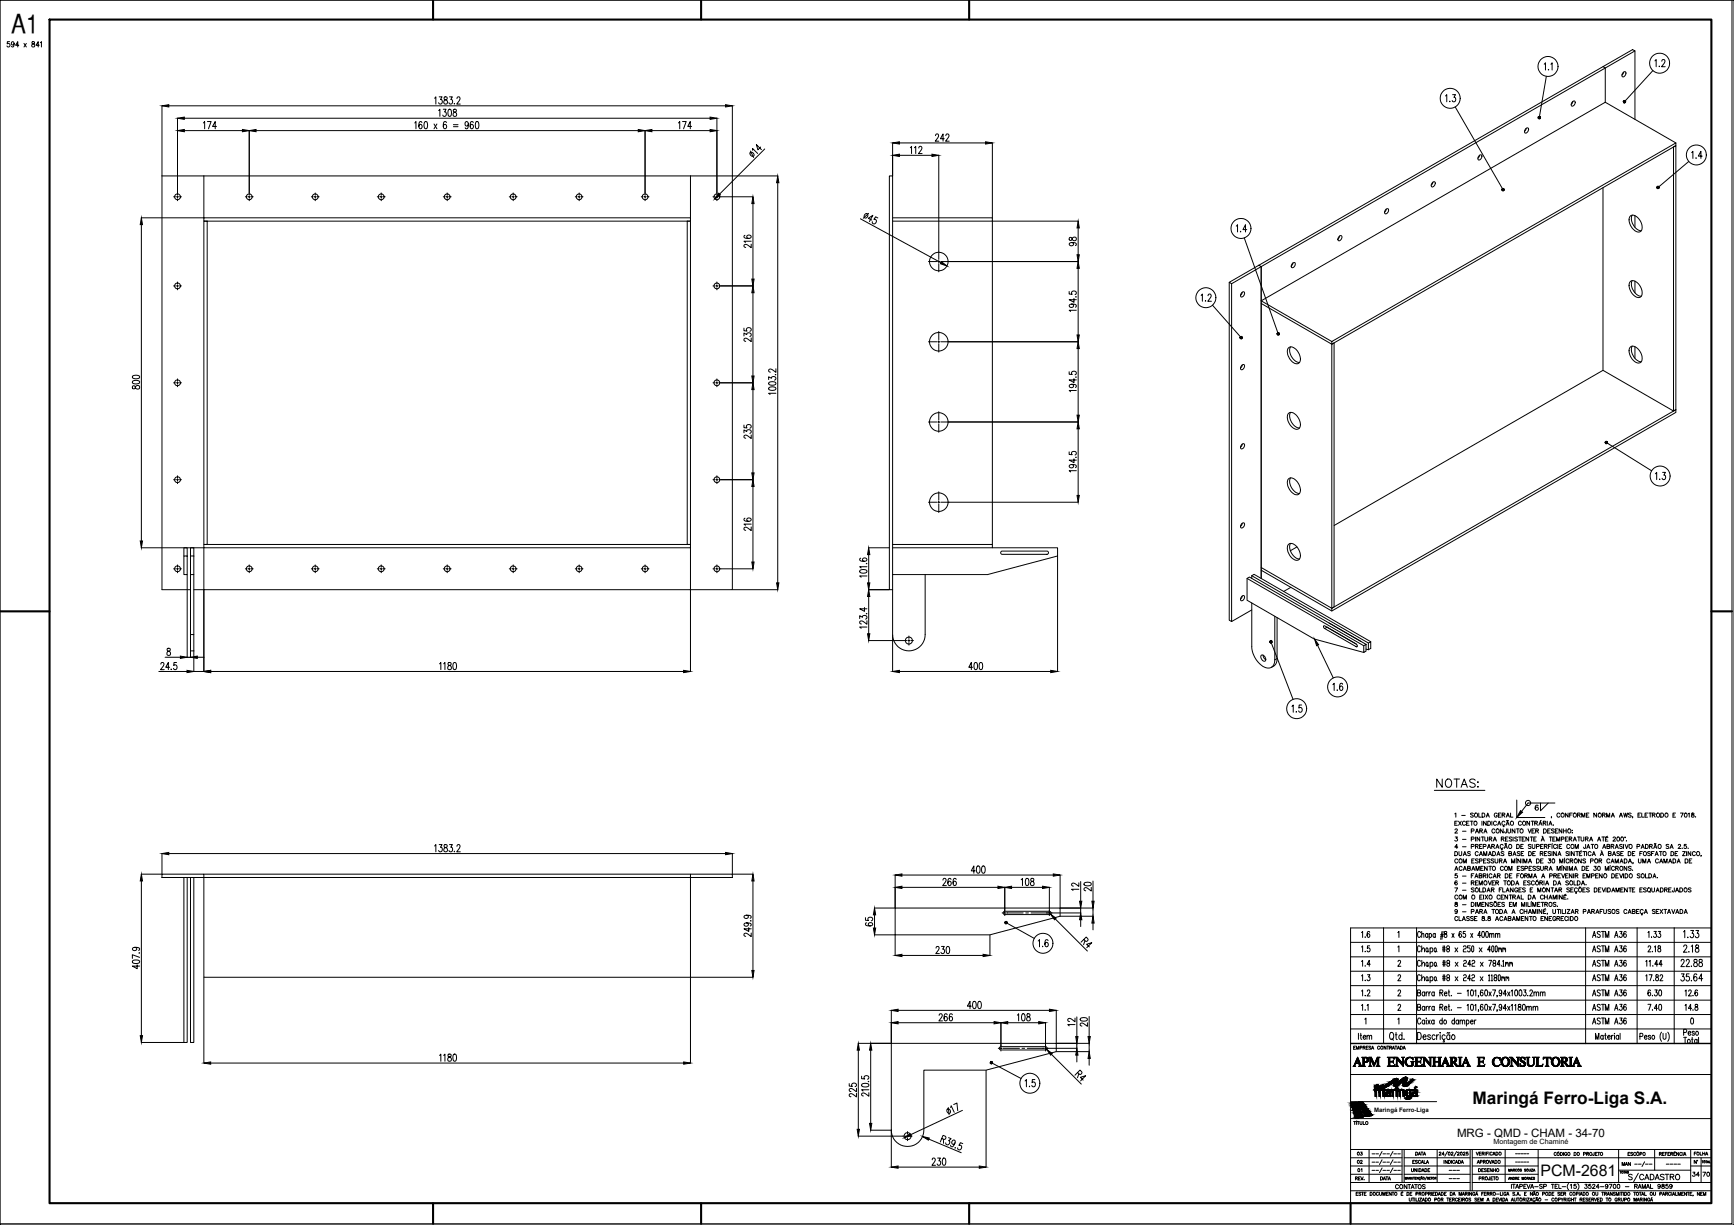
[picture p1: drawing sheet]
<svg xmlns="http://www.w3.org/2000/svg" width="841mm" height="594mm" viewBox="0 0 841 594" stroke-linecap="round" stroke-linejoin="round" font-family="sans-serif">
<defs><g id="words">
<text font-size="12.7" x="5" y="16">A1</text>
<text font-size="9.7" x="370" y="78" transform="rotate(-90 370 78)">14</text>
<g font-size="9.3">
<text x="520" y="525">R4</text>
<text x="466" y="542" transform="rotate(-90 466 542)">17</text>
</g>
<g font-size="8.8">
<text x="418" y="110">45</text>
<text x="524" y="461">R4</text>
</g>
<g font-size="8.4">
<text x="655" y="519">APM ENGENHARIA E CONSULTORIA</text>
<text x="714" y="535">Maringá Ferro-Liga S.A.</text>
</g>
<text font-size="7.9" x="696" y="383">NOTAS:</text>
<text font-size="7.7" x="747" y="570">PCM-2681</text>
<g font-size="7.1">
<text x="98" y="64">174</text>
<text x="200" y="64">160 x 6 = 960</text>
<text x="328" y="64">174</text>
<text x="453" y="70">242</text>
<text x="441" y="76">112</text>
<text x="365" y="121" transform="rotate(-90 365 121)">216</text>
<text x="523" y="120" transform="rotate(-90 523 120)">98</text>
<text x="365" y="167" transform="rotate(-90 365 167)">235</text>
<text x="69" y="190" transform="rotate(-90 69 190)">800</text>
<text x="365" y="214" transform="rotate(-90 365 214)">235</text>
<text x="365" y="259" transform="rotate(-90 365 259)">216</text>
<text x="77" y="326">24.5</text>
<text x="212" y="326">1180</text>
<text x="469" y="326">400</text>
<text x="470" y="425">400</text>
<text x="456" y="431">266</text>
<text x="494" y="431">108</text>
<text x="525" y="433" transform="rotate(-90 525 433)">12</text>
<text x="531" y="433" transform="rotate(-90 531 433)">20</text>
<text x="424" y="450" transform="rotate(-90 424 450)">65</text>
<text x="814" y="470">22.88</text>
<text x="814" y="477">35.64</text>
<text x="468" y="490">400</text>
<text x="454" y="496">266</text>
<text x="492" y="496">108</text>
<text x="529" y="499" transform="rotate(-90 529 499)">20</text>
<text x="417" y="533" transform="rotate(-90 417 533)">225</text>
<text x="451" y="566">230</text>
</g>
<g font-size="6.6">
<text x="212" y="58">1308</text>
<text x="210" y="414">1383.2</text>
<text x="453" y="464">230</text>
<text x="816" y="463">2.18</text>
<text x="522" y="499" transform="rotate(-90 522 499)">12</text>
<text x="816" y="503">Peso</text>
<text x="212" y="516">1180</text>
</g>
<g font-size="6.2">
<text x="772" y="456">ASTM A36</text>
<text x="772" y="463">ASTM A36</text>
<text x="772" y="470">ASTM A36</text>
<text x="772" y="491">ASTM A36</text>
<text x="772" y="498">ASTM A36</text>
</g>
<g font-size="5.7">
<text x="2" y="24">594 x 841</text>
<text x="705" y="398">1 - SOLDA GERAL , CONFORME NORMA AWS, ELETRODO E 7018.</text>
</g>
<text font-size="5.6" x="707" y="551">MRG - QMD - CHAM - 34-70</text>
<g font-size="5.3">
<text x="705" y="405">2 - PARA CONJUNTO VER DESENHO:</text>
<text x="705" y="448">CLASSE 8.8 ACABAMENTO ENEGRECIDO</text>
<text x="665" y="566">--/--/--</text>
<text x="820" y="572">34</text>
<text x="825" y="572">70</text>
<text x="676" y="578">CONTATOS</text>
</g>
<g font-size="4.9">
<text x="705" y="427">5 - FABRICAR DE FORMA A PREVENIR EMPENO DEVIDO SOLDA.</text>
<text x="669" y="574">DATA</text>
</g>
<g font-size="4.4">
<text x="658" y="561">03</text>
<text x="686" y="561">DATA</text>
<text x="821" y="561">FOLHA</text>
<text x="658" y="569">01</text>
<text x="658" y="566">02</text>
<text x="684" y="566">ESCALA</text>
<text x="715" y="566">APROVADO</text>
<text x="716" y="569">DESENHO</text>
<text x="821" y="566">N°</text>
</g>
<g font-size="3.5">
<text x="724" y="555">Montagem de Chaminé</text>
<text x="785" y="570">TOTVS</text>
</g>
<text font-size="2.9" x="667" y="539">Maringá Ferro-Liga</text>
<g font-size="2.6">
<text x="734" y="561">-----</text>
<text x="702" y="569">---</text>
<text x="734" y="565">-----</text>
<text x="807" y="566">----</text>
<text x="702" y="573">---</text>
</g>
</g></defs>
<!-- layer: 0 -->
<g fill="none" stroke="#000" stroke-width=".49">
<path d="M0 0h841v594h-841zM777 32l15-8 1 1-14 8zM777 32l-166 97M787 35h1a1 1 0 0 1 0 1 1 1 0 0 1-1 1zM788 35l-1 1M793 25v33M763 49a1.2 1.2 0 0 1 1 2 1.2 1.2 0 0 1-2 0zM763 49l-1 2M779 50v-17l-167 96v152M779 50l-167 96M779 50l34 19M718 75a1.2 1.2 0 0 1 1 2 1.2 1.2 0 0 1-2 0z"/>
<path d="M718 75l-1 2M740 62a1.1 1.1 0 0 1 1 2 1 1 0 0 1-2 0zM740 62l-1 2M99 85v21M335 85v21M431 85h2v201h-2zM695 89v-1a1.1 1.1 0 0 1 1 2 1 1 0 0 1-2 0zM695 88l-1 2M777 91v89l35 19v-128h1v128h-1M99 106h236v1h-236zM99 107h1v157h-1zM333 107h2v157h-2z"/>
<path d="M433 106h48v1h-48M481 107v157M650 115v-1a1.1 1.1 0 0 1 1 2 1 1 0 0 1-2 0zM650 114l-1 2M672 102l1-1a1 1 0 0 1 0 2 1 1 0 0 1-1 0zM672 101v2M791 105a5 5 0 0 1 5 5 2.2 2.2 0 0 1-1 3 2.2 2.2 0 0 1-3-2l-2-3zM792 104a6 6 0 0 0 4 8M793 105v5M596 137l15-8h1l-15 9zM596 137v164h1M597 138v163l10-5"/>
<path d="M627 128v-1a1.1 1.1 0 0 1 1 2 1 1 0 0 1-2 0zM627 128l-1 1M791 137a5 5 0 0 1 5 5 2.2 2.2 0 0 1-1 2 2.2 2.2 0 0 1-3-1l-2-4zM792 136a6 6 0 0 0 4 8M793 136v6M602 142h1a1.1 1.1 0 0 1 0 1 1.1 1.1 0 0 1-1 0zM603 142l-1 1M612 146l34 20 167-97v2l-167 96v-1M612 146v1l34 20M612 147v130l34 19 167-96v-1l-167 96-34-20M602 177h1a1.2 1.2 0 0 1 1 1 1.2 1.2 0 0 1-2 1zM603 177l-1 1"/>
<path d="M625 169a5 5 0 0 1 6 5 2.3 2.3 0 0 1-2 3 2.3 2.3 0 0 1-3-2l-1-3-1-2zM626 168a6 6 0 0 0 4 8M646 167l1-1v128l-1 1M646 167v129M777 180l-130 75M791 168a5 5 0 0 1 5 5 2.3 2.3 0 0 1-1 3 2.3 2.3 0 0 1-3-1l-2-4zM792 168a6 6 0 0 0 4 7M793 168v6M626 200a6 6 0 0 0 4 8M602 216l1-1a1.1 1.1 0 0 1 0 2 1.1 1.1 0 0 1-1 0zM603 215l-1 2M625 201a4 4 0 0 1 5 3 2.5 2.5 0 0 1 0 4 2.5 2.5 0 0 1-4-1l-1-3z"/>
<path d="M780 215h.1M625 232a4 4 0 0 1 5 4 2.4 2.4 0 0 1 0 4 2.4 2.4 0 0 1-4-2l-1-2zM626 232a6 6 0 0 0 4 7M602 254h1a1 1 0 0 1 0 1 1 1 0 0 1-1 0zM603 254l-1 1M89 270h2v9h-2zM89 270v-4h2v4M92 270v-4h2v4M92 270v9h2v-9M92 270h2M92 279v29M94 279v29"/>
<path d="M99 266v20h236v-20M99 264h236v2h-236zM433 264h48v2M433 266h80v4l-34 9h-46M449 279v29a8 8 0 0 1-8 8 8 8 0 0 1-8-8v-22M486 268l22-1a.8 .8 0 0 1 1 1 .8 .8 0 0 1-1 1h-22zM607 279l57 33v3h-1M607 279h1l57 32M607 279v2M625 264a5 5 0 0 1 6 6l-1 1a3 3 0 0 1-3 0 3 3 0 0 1-2-2l-1-3zM626 264a6 6 0 0 0 4 7M629 265l-3 2"/>
<path d="M92 286h-13v-201h276v201h-20M94 286h5M602 289h1a1.1 1.1 0 0 1 0 1 1.1 1.1 0 0 1-1 1zM603 289l-1 2M605 281l56 32M607 292v22a10 10 0 0 0 9 10l2-1v-3M618 299v21M619 300v19l-1 1M626 285l-3 2M92 308h2v8h-2zM612 318a1.6 1.6 0 0 1 2 1 1.6 1.6 0 0 1-1 2l-1-2zM613 318l1 2"/>
<path d="M619 319v3l-2 2M642 304l16 8v2l-16-9zM642 305l2-1 14 8M643 304h1M645 302l15 9M646 303h.1M658 313v1M661 313l2-1v4h-2zM663 312l-57-32-1 1v10l32 19 24 6M664 312l1-1v3l-1 1M79 424h20v2h-20zM89 426v80h2v-80"/>
<path d="M92 426v80h2v-80M99 426h236v48h-236zM99 424h236M335 424h20v2h-20zM434 440h80v4l-34 9h-46zM487 442h22a.8 .8 0 0 1 1 1 .8 .8 0 0 1-1 1h-22zM432 506h80v4l-34 9h-30v29a8 8 0 0 1-8 8 8 8 0 0 1-8-8zM485 508h22a.8 .8 0 0 1 1 0 .8 .8 0 0 1-1 1h-22zM655 536h3M656 536l-1-1h3v1M656 537v2l4-1M657 539h3l1 2v1"/>
<path d="M657 539v1v2h4M658 536l1 1M658 537h-2M659 537l1 1M661 539h3l1 2h-3zM662 536l-1-1h-2l1 1M662 536h-2M662 537l1 1M662 536l-2 1 1 1h2M667 529h4v3v-3h-1v3h-1v-3h-1v3h-1zM667 528h.1M668 527h.1"/>
<path d="M672 526l5-3h1l-1 3 2-2a3 3 0 0 1 3-2v1v3l3-3a5 5 0 0 1-4 4v-3a6 6 0 0 1-5 3v-2l-4 2zM672 529a1.3 1.3 0 0 1 2 0v3a1.4 1.4 0 0 1-2-2 1.2 1.2 0 0 1 2 0v-1zM673 530h1v1h-1zM675 529l2-1-1 1v3h-1zM677 528h1v4h-1zM679 529h2v3h-1v-3h-1v3zM682 529h2v4h-1h-1v-1a.7 .7 0 0 0 1 1 .7 .7 0 0 0 0-1l-1-1zM683 529h1v2h-1zM685 529a1.3 1.3 0 0 1 2 0v3h-1a1.2 1.2 0 0 1-1-2 1.2 1.2 0 0 1 2 0v-1zM686 530h1v1h-1zM686 527h1l-1 1z"/>
<circle cx="86" cy="95" r="1.4"/>
<circle cx="121" cy="95" r="1.4"/>
<circle cx="153" cy="95" r="1.4"/>
<circle cx="185" cy="95" r="1.4"/>
<circle cx="217" cy="95" r="1.4"/>
<circle cx="249" cy="95" r="1.4"/>
<circle cx="281" cy="95" r="1.4"/>
<circle cx="313" cy="95" r="1.4"/>
<circle cx="348" cy="95" r="1.4"/>
<circle cx="86" cy="139" r="1.4"/>
<circle cx="348" cy="139" r="1.4"/>
<circle cx="455" cy="127" r="5"/>
<circle cx="455" cy="166" r="5"/>
<circle cx="86" cy="186" r="1.4"/>
<circle cx="348" cy="186" r="1.4"/>
<circle cx="455" cy="205" r="5"/>
<circle cx="86" cy="233" r="1.4"/>
<circle cx="348" cy="233" r="1.4"/>
<circle cx="455" cy="244" r="5"/>
<circle cx="86" cy="276" r="1.4"/>
<circle cx="121" cy="276" r="1.4"/>
<circle cx="153" cy="276" r="1.4"/>
<circle cx="185" cy="276" r="1.4"/>
<circle cx="217" cy="276" r="1.4"/>
<circle cx="249" cy="276" r="1.4"/>
<circle cx="281" cy="276" r="1.4"/>
<circle cx="313" cy="276" r="1.4"/>
<circle cx="348" cy="276" r="1.4"/>
<circle cx="441" cy="311" r="1.7"/>
<circle cx="677" cy="528" r=".4"/>
<circle cx="440" cy="551" r="1.7"/>
</g>
<!-- layer: COTA -->
<g fill="none" stroke="#000" stroke-width=".49">
<path d="M79 51v34M82 51h270M86 57v36M89 57h255M211 48v-1v3M213 47h1v1a1.1 1.1 0 0 1 1 2 1 1 0 0 1-2 0M216 47l-1 1a1.8 1.8 0 0 1 2 2 1.2 1.2 0 0 1-2-1 1.2 1.2 0 0 1 2-1v-1zM218 47h1v1a1.1 1.1 0 0 1 1 2 1 1 0 0 1-2 0M222 48v-1l1 1-1 2h1M348 57v36M355 51v34M89 63h29"/>
<path d="M121 63v30M124 63h186M313 63v30M316 63h28M371 72l-22 22M433 69v16M436 75h16M436 69h42M455 75v47M481 69v37M350 95h15M355 85h22"/>
<path d="M365 99v36M377 89v194M69 106h30M69 109v153M417 106l39 21M481 107h42M523 111v13M350 139h15M460 127h63M523 130v32M365 142v40M519 141v2h1a1 1 0 0 1 0-2 1 1 0 0 1 2 0 1.1 1.1 0 0 1-1 2"/>
<path d="M520 147l1 1a.9 .9 0 0 1-1 1 .9 .9 0 0 1-1-1h3v1M521 145v2l-2-2h3M522 144h.1M522 150h-3v1M376 179v2l-2-2a.8 .8 0 0 0-1 0 .8 .8 0 0 0 0 1h1M460 166h63M523 169v32M350 186h15M365 189v40M373 184v-1h1a1 1 0 0 1 2 0 1 1 0 0 1 0 1M373 188a1.7 1.7 0 0 1 2-1 1.7 1.7 0 0 1 1 2 1.7 1.7 0 0 1-2 1 1.7 1.7 0 0 1-1-2zM373 185a1.7 1.7 0 0 1 2 0 1.7 1.7 0 0 1 1 1 1.7 1.7 0 0 1-2 1 1.7 1.7 0 0 1-1-2z"/>
<path d="M376 182h.1M376 191h-3M519 180v1l1 1a1 1 0 0 1 0-2 1 1 0 0 1 2 0 1.1 1.1 0 0 1-1 2M520 186l1 1a.9 .9 0 0 1-1 1 1.1 1.1 0 0 1-1-2l3 1v1M521 184v2l-2-2h3M522 183h.1M522 189h-3v1M460 205h63M519 219v1l1 1a1 1 0 0 1 0-2 1 1 0 0 1 2 0 1.1 1.1 0 0 1-1 2M523 208v32M350 233h15M365 236v37"/>
<path d="M520 225l1 1a.9 .9 0 0 1-1 1 1.1 1.1 0 0 1-1-2l3 1v1M521 223v1l-2-1h3M522 222h.1M522 228h-3v1M460 244h63M69 266h30M91 279v40h1v-3M350 276h15M417 277a1.7 1.7 0 0 1 2-1 1.7 1.7 0 0 1 1 2 1.7 1.7 0 0 1-2 0 1.7 1.7 0 0 1-1-1zM417 271a1.7 1.7 0 0 0 2 1 1.7 1.7 0 0 0 1-1 1 1 0 0 0-1 0 1 1 0 0 0-1 1h1M420 273h.1M420 279h-3l1 1"/>
<path d="M420 275h-3h1M421 266h10M421 269v14M513 270v56M99 286v40h-5v-10M335 286v40M355 286h22M417 300v-1h1a1.1 1.1 0 0 1 2-1 1 1 0 0 1 0 2M419 295v1l-2-1h3M420 297v1M421 286h10M421 289v18"/>
<path d="M81 315v1a1.2 1.2 0 0 1 2 0 1.2 1.2 0 0 1-1 2 1.3 1.3 0 0 1-1-2 1.3 1.3 0 0 1 1 0v-1zM96 319h3M420 304h-3l1 1M420 301v2l-2-2a.8 .8 0 0 0-1 0 .8 .8 0 0 0 0 1l1 1M421 311h18M433 308v18M77 326h14M102 326h230M436 326h74M79 414v10M82 414h270M355 414v10"/>
<path d="M69 427v75M69 424h10M355 424h10M365 427v44M434 424v16M437 424h74M437 430h47M487 430v12M491 430h15M509 430v12M514 424v16M524 427v10"/>
<path d="M530 427v10M65 459l1 1a1 1 0 0 1-1 1 1 1 0 0 1-1-1h3h1l-1 1M362 448h1a.9 .9 0 0 1-1 1 .9 .9 0 0 1-1-1h3v1M362 444h1a.9 .9 0 0 1-1 1 .9 .9 0 0 1-1-1h3v1M363 450v2l-2-2h3M364 446v1M364 452v2l-2-1a.8 .8 0 0 0-1 0 .8 .8 0 0 0 0 1h1M424 440h10M424 453h10M434 453v10M480 453v10M512 446l15 15"/>
<path d="M514 440h16v4h-16M524 440v3h-16M524 446v3M530 448v3M64 466h4a1.7 1.7 0 0 1-2 2 1.7 1.7 0 0 1-2-1zM67 468v2l-3-1h4M68 462h-1M68 464l-4-1v2M99 474v42M335 474v42M335 474h30M437 463h40"/>
<path d="M432 490v16h-16M436 490h73M436 496h46M485 496v12M489 496h15M507 496v12M512 490v16h16v4h-16M522 493v10M528 493v10M69 506h20M102 516h230M416 509v39"/>
<path d="M422 509v36M478 519v47M510 511l14 15M522 506v2h-15M522 512v3M528 513v4M418 522v1h1a1 1 0 0 1 1-1 1 1 0 0 1 1 0 1 1 0 0 1 0 1M418 526a1.7 1.7 0 0 1 2-1 1.7 1.7 0 0 1 1 2 1.7 1.7 0 0 1-2 0 1.7 1.7 0 0 1-1-1zM421 524v1M421 530v2l-2-2-1 1 1 1M421 529h-3h1M467 538l-25 12"/>
<path d="M416 551h22M422 548h10v18M450 552l16 7M457 552l1 1 1-1-2-1-1 3M458 552v2M460 552h1l-1 1a1 1 0 0 1 0 2 1 1 0 0 1-1-1M463 554v1a.9 .9 0 0 1-1-1 .9 .9 0 0 1 1 0l-1 2-1-1M463 557h.1M467 555l-1-1-1 1a1 1 0 0 1 1 1 1 1 0 0 1 0 1 1 1 0 0 1-1 0M436 566h39"/>
</g>
<g fill="#000" stroke="#000" stroke-width=".49">
<path d="M79 51h3v1zM86 57h3v1zM344 57h4l-4 1zM352 51h3l-3 1zM86 63h3v1zM118 63h3l-3 1zM121 63h3v1zM310 63h3l-3 1zM313 63h3v1zM344 63h4l-4 1zM433 75h3v1zM433 69h3v1z"/>
<path d="M452 75h3l-3 1zM478 69h3l-3 1zM349 94v1l-2 1zM365 95l1 4h-1zM377 85l1 4h-1zM69 106v3h-1zM523 107v4h-1zM365 135h1l-1 4zM457 127l2 2-3-1zM522 124h1v3zM523 127v3h-1zM365 139l1 3h-1z"/>
<path d="M522 162h1v4zM523 166v3h-1zM365 182h1l-1 4zM365 186l1 3h-1zM522 201h1v4zM523 205v3h-1zM365 229h1l-1 4zM365 233l1 3h-1zM522 240h1v4zM68 262h1v4zM365 273h1l-1 3zM421 266l1 3h-1z"/>
<path d="M377 283h1l-1 3zM421 283h1l-1 3zM421 286l1 3h-1zM87 318l4 1h-4zM92 319l4-1v1zM421 307h1l-1 4zM91 325l3 1h-3zM99 326l3-1v1zM332 325l3 1h-3zM433 326l3-1v1zM510 325l3 1h-3zM79 414l3-1v1z"/>
<path d="M352 413l3 1h-3zM69 424v3h-1zM365 424l1 3h-1zM434 424h3v1zM434 430h3v1zM484 430h3l-3 1zM487 430h4v1zM506 430h3l-3 1zM511 424h3l-3 1zM524 437h1l-1 3zM530 437h1l-1 3zM424 440l1 4h-1z"/>
<path d="M424 450h1l-1 3zM510 443l2 2-1 1zM524 443l1 3h-1zM530 444l1 4h-1zM365 471h1l-1 3zM434 463h3v1zM477 463h3l-3 1zM432 490l4-1v2zM432 496l4-1v2zM482 495l3 1-3 1zM485 496l4-1v2zM504 495l3 1-3 1z"/>
<path d="M509 489l3 1-3 1zM68 502h1v4zM99 516l3-1v1zM332 515l3 1h-3zM416 506l1 3h-1zM422 506l1 3h-1zM508 509l2 2v1zM522 508l1 4h-1zM522 503h1l-1 3zM528 510l1 3h-1zM528 503h1l-1 3zM416 548h1l-1 3z"/>
<path d="M422 545h1l-1 3zM439 552l2-2 1 1zM447 551l4 1-1 1zM432 566l4-1v2zM475 565l3 1-3 1z"/>
</g>
<!-- layer: CENTRO -->
<g fill="none" stroke="#000" stroke-width=".49">
<path d="M84 95h1M86 95h.1M86 94h.1M86 96v1M87 95l-1 1M87 95h1M119 95h1M121 95h-1M121 94h.1M121 96v1M121 95v1M122 95h1"/>
<path d="M151 95h1M153 95h-1M153 94h.1M153 96v1M153 95v1M154 95h1M183 95h1M185 95h-1M185 94h.1M185 96v1M185 95v1M186 95h1"/>
<path d="M215 95h1M217 95h-1M217 94h.1M217 96v1M217 95v1M218 95h1M247 95h1M249 95h-1M249 94h.1M249 96v1M249 95v1M250 95h1"/>
<path d="M279 95h1M281 95h-1M281 94h.1M281 96v1M281 95v1M282 95h1M311 95h1M313 95h-1M313 94h.1M313 96v1M313 95v1M314 95h1"/>
<path d="M346 95h1M348 95h-1M348 94h.1M348 96v1M348 95v1M349 95h1M84 139h1M86 138v1M86 137v1M86 140v1M87 139h-1M87 139h1"/>
<path d="M346 139h1M348 138l-1 1M348 137v1M348 140v1M348 139h.1M349 139h1M450 127h4M455 126v1M455 122v4M455 128v4M456 127h-1M456 127h4"/>
<path d="M450 166h4M455 165v1M455 161v4M455 167v4M456 166h-1M456 166h4M84 186h1M86 185v1M86 184v1M86 187v1M87 186h-1M87 186h1"/>
<path d="M346 186h1M348 185l-1 1M348 184v1M348 187v1M348 186h.1M349 186h1M455 200v4M450 205h4M455 204v1M455 206v4M456 205h-1M456 205h4"/>
<path d="M84 233h1M86 232v1M86 231v1M86 234v1M87 233h-1M87 233h1M346 233h1M348 232l-1 1M348 231v1M348 234v1M348 233h.1M349 233h1"/>
<path d="M455 239v4M450 244h4M455 243v1M455 245v4M456 244h-1M456 244h4M84 276h1M86 275v1M86 274v1M86 277v1M87 276h-1M87 276h1"/>
<path d="M119 276h1M121 275l-1 1M121 274v1M121 277v1M121 276h.1M122 276h1M151 276h1M153 275l-1 1M153 274v1M153 277v1M153 276h.1M154 276h1"/>
<path d="M183 276h1M185 275l-1 1M185 274v1M185 277v1M185 276h.1M186 276h1M215 276h1M217 275l-1 1M217 274v1M217 277v1M217 276h.1M218 276h1"/>
<path d="M247 276h1M249 275l-1 1M249 274v1M249 277v1M249 276h.1M250 276h1M279 276h1M281 275l-1 1M281 274v1M281 277v1M281 276h.1M282 276h1"/>
<path d="M311 276h1M313 275l-1 1M313 274v1M313 277v1M313 276h.1M314 276h1M346 276h1M348 275l-1 1M348 274v1M348 277v1M348 276h.1M349 276h1"/>
<path d="M439 311h1M441 310l-1 1M441 308v2M441 312v1M441 311h.1M442 311h1M486 443h.1M487 442v1M487 441v1M487 444h.1M488 443h-1M488 443h8"/>
<path d="M498 443h1M500 443h8M509 442l-1 1M509 441v1M509 444h.1M509 443h.1M510 443h.1M484 508h.1M485 508h.1M485 507h.1M485 509v1M486 508l-1 1"/>
<path d="M486 508h8M496 508h1M498 508h8M507 508h.1M507 507h.1M507 509v1M508 508l-1 1M508 508h.1M438 551h1M440 550v1M440 549v1M440 552v1"/>
<path d="M441 551h-1M441 551h1"/>
</g>
<!-- layer: FORMATO -->
<g fill="none" stroke="#000" stroke-width=".49">
<path d="M749 31l1-1v4M750 37l-3 20M751 34h.1M752 31l1-1v4M802 34l-14 15M803 30v-1v3M805 32h.1M806 30l1-1 1 1-2 2h2M701 47l1-1v3M703 49h.1M705 46h1l-1 1a1.1 1.1 0 0 1 1 2 1 1 0 0 1-2 0M706 52l23 40"/>
<path d="M819 78l-14 13M820 74l1-1v4M823 77h.1M826 76h-2l1-3v4M600 110v-1v3M602 112h.1M603 115l17 46M605 111h-2l1-2v3M583 143v3M585 146h.1M586 143a.8 .8 0 0 1 1 0 .8 .8 0 0 1 0 1l-1 2h2M588 148l14 15"/>
<path d="M780 215l21 13M803 230l1-1v4M805 232h.1M806 229h2l-1 1a1.1 1.1 0 0 1 1 2 1 1 0 0 1-2 0M617 312l10 27M639 313l8 16M646 332l1-1v4M649 335h.1M651 332v-1a1.7 1.7 0 0 0-1 2 1.7 1.7 0 0 0 1 2 1 1 0 0 0 0-2 1 1 0 0 0-1 0v1M627 343v-1v3M629 345h.1M631 342h-1v1a1 1 0 0 1 1 1 1 1 0 0 1 0 1 1 1 0 0 1-1 0"/>
<path d="M488 448l14 7M504 456v3M506 459h.1M508 456a1.7 1.7 0 0 0-1 1 1.7 1.7 0 0 0 1 2 1 1 0 0 0 0-1 1 1 0 0 0-1-1v1M481 516l14 7M497 524h1v3M499 527h.1M502 524h-1v1a1 1 0 0 1 1 0 1 1 0 0 1 0 2 1.1 1.1 0 0 1-2-1"/>
<circle cx="751" cy="32" r="5"/>
<circle cx="805" cy="31" r="5"/>
<circle cx="703" cy="48" r="5"/>
<circle cx="823" cy="75" r="5"/>
<circle cx="602" cy="111" r="5"/>
<circle cx="585" cy="144" r="5"/>
<circle cx="805" cy="231" r="5"/>
<circle cx="649" cy="333" r="5"/>
<circle cx="629" cy="344" r="5"/>
<circle cx="506" cy="457" r="5"/>
<circle cx="500" cy="525" r="5"/>
</g>
<g fill="#000" stroke="#000" stroke-width=".49">
<path d="M729 91v1zM602 163v1zM602 164v-1zM619 162h1zM617 311h-1zM638 310l2 3h-1zM487 447h1zM481 515v1z"/>
<path d="M746 57h1zM746 57h1zM747 57h-1z"/>
<path d="M747 57v1zM747 57v1z"/>
<path d="M746 57h1zM746 57h1zM746 57h1z"/>
<path d="M787 49h1zM787 50l1-1z"/>
<path d="M788 49v1zM788 49v1zM788 49v1z"/>
<path d="M729 92h1zM729 92h1z"/>
<path d="M804 91h1zM804 91h1zM804 91h1z"/>
<path d="M804 90v1zM804 90v1z"/>
<path d="M602 163v1zM602 163v1zM602 163v1z"/>
<path d="M620 161v1zM620 161v1z"/>
<path d="M616 311v1zM616 311l1 1z"/>
<path d="M616 311l1 1zM616 311l1 1zM616 311h1z"/>
<path d="M487 447h1zM487 447h1zM488 448v-1z"/>
<path d="M488 447v1zM488 447v1zM488 447v1z"/>
<path d="M480 515h1zM480 515h1zM480 516l1-1z"/>
<path d="M481 515v1zM481 515v1zM481 515v1z"/>
</g>
<!-- layer: 0 -->
<g fill="#000" stroke="#000" stroke-width=".49">
<path d="M779 214v1zM779 215h1zM656 535h2zM656 537h3zM656 536h1zM657 539h3zM657 535h1zM659 536h3zM659 536h1zM660 535h1zM661 539h3zM661 538h1z"/>
<path d="M661 536h1zM663 539h1z"/>
<path d="M779 214v1zM779 214v1zM779 214v1z"/>
<path d="M779 215h1zM779 215l1-1zM779 214v1z"/>
<path d="M656 536h2zM656 536h2zM656 536h2zM656 536h2z"/>
<path d="M656 539h1zM656 539h1z"/>
<path d="M656 536h1zM656 536h1z"/>
<path d="M656 539h2zM656 539h1z"/>
<path d="M657 535h1zM656 535h2zM655 535h3z"/>
<path d="M655 535h3zM655 535h3z"/>
<path d="M655 535h3zM655 535h3zM655 535h3zM655 535h3zM655 535h3zM655 535h3z"/>
<path d="M655 535h3zM655 535h3z"/>
<path d="M655 535h3zM655 535h3zM655 535h3zM655 535h3z"/>
<path d="M655 535h3zM655 535h3z"/>
<path d="M655 535h3zM655 535h3z"/>
<path d="M655 535h3zM655 535h3z"/>
<path d="M655 535h3zM655 535h3z"/>
<path d="M655 535h3zM655 535h3z"/>
<path d="M655 535l4 1-1-1zM655 535l4 1h-4z"/>
<path d="M656 536h2zM656 536h2z"/>
<path d="M656 536h2zM656 536h1z"/>
<path d="M656 536h2zM656 536h2zM656 536h2zM656 536h2z"/>
<path d="M656 539h2zM656 539h2z"/>
<path d="M656 536h2zM656 536h2z"/>
<path d="M656 536h2zM656 536h2z"/>
<path d="M655 536h4zM655 536h4z"/>
<path d="M655 536h4zM655 536h4z"/>
<path d="M655 536h4zM655 536h4z"/>
<path d="M655 536h4zM655 536h4z"/>
<path d="M655 536h4zM655 536h4z"/>
<path d="M656 536h3zM656 536h2z"/>
<path d="M658 537h1zM658 537h1z"/>
<path d="M658 537h1zM657 537h2z"/>
<path d="M657 537h2zM656 537h3z"/>
<path d="M656 537h3zM656 537h3zM656 537h3z"/>
<path d="M656 537h3zM656 537h3z"/>
<path d="M656 537h3zM656 537h3zM656 537h3zM656 537h3z"/>
<path d="M656 537h3zM656 537h3z"/>
<path d="M656 537h3zM656 537h3z"/>
<path d="M656 537h3zM656 537h3z"/>
<path d="M656 537h3zM656 537h3z"/>
<path d="M656 537h3zM656 537h3z"/>
<path d="M656 537h3zM656 537h3z"/>
<path d="M656 537l4 1-1-1zM656 537l4 1h-4z"/>
<path d="M656 539h3zM656 539h2z"/>
<path d="M656 538h3zM656 538h3z"/>
<path d="M656 538h3zM656 538l3 1z"/>
<path d="M656 538h3zM656 538h4z"/>
<path d="M656 538h4zM656 538h4z"/>
<path d="M656 538h4zM656 538h4z"/>
<path d="M656 538h4zM656 538h4z"/>
<path d="M656 538h4zM656 538h4z"/>
<path d="M656 538h4zM656 538h4z"/>
<path d="M656 538h4zM656 538h4z"/>
<path d="M656 538h4zM656 538h4z"/>
<path d="M659 539h1zM659 539h1z"/>
<path d="M659 539h1zM659 539h1z"/>
<path d="M659 539h1zM658 539h2z"/>
<path d="M658 539h2zM657 539h3z"/>
<path d="M657 539h3zM657 539h3zM657 539h3z"/>
<path d="M657 539h3zM657 539h3z"/>
<path d="M657 539h3zM657 539h3z"/>
<path d="M657 539h3zM657 539h3z"/>
<path d="M657 539h3zM657 539h3z"/>
<path d="M657 539l3 1zM657 539l3 1z"/>
<path d="M657 540h3zM657 540h3z"/>
<path d="M657 540h3zM657 540h3z"/>
<path d="M657 540h3zM657 540h3z"/>
<path d="M659 536h1zM659 536h1z"/>
<path d="M657 540h4zM657 540h4z"/>
<path d="M657 540l4 1v-1zM657 540l4 1h-4z"/>
<path d="M660 535h1zM659 535h2z"/>
<path d="M659 535h2zM659 535h2zM659 535h2zM659 535h2z"/>
<path d="M659 535h2zM659 535h2z"/>
<path d="M659 535h2zM659 535h2zM659 535h2zM659 535h2z"/>
<path d="M659 535h2zM659 535h2z"/>
<path d="M659 535h2zM659 535h2z"/>
<path d="M659 535h2zM659 535h2z"/>
<path d="M659 535h2zM659 535h2zM659 535h2zM659 535h2z"/>
<path d="M659 535h2zM659 535h2z"/>
<path d="M659 535h2zM659 535h2z"/>
<path d="M659 535h2zM659 535h2z"/>
<path d="M659 535l3 1-1-1zM659 535l3 1h-3z"/>
<path d="M659 536h2zM659 536h1z"/>
<path d="M659 536h3zM659 536h2z"/>
<path d="M659 536h3zM659 536h3z"/>
<path d="M659 536h3zM659 536h3z"/>
<path d="M659 536h3zM659 536h3z"/>
<path d="M659 536h3zM659 536h3z"/>
<path d="M659 536h3zM659 536h3zM659 536h3zM659 536h3z"/>
<path d="M659 536h3zM659 536h3z"/>
<path d="M659 536h3zM659 536h3z"/>
<path d="M659 536h3zM659 536h3zM659 536h3zM659 536h3z"/>
<path d="M659 536h3zM659 536h3zM659 536h3z"/>
<path d="M661 536h1zM660 536h2z"/>
<path d="M660 536h2zM660 536h2z"/>
<path d="M660 536h2zM660 536h2z"/>
<path d="M660 536h2zM660 536h2zM660 536h2zM660 536h2z"/>
<path d="M660 536h2zM660 536h2z"/>
<path d="M660 536h2zM660 536h2z"/>
<path d="M660 536l2 1zM660 536l2 1z"/>
<path d="M660 537h3zM660 537h3z"/>
<path d="M660 537h3zM660 537h3z"/>
<path d="M660 537h3zM660 537h3z"/>
<path d="M660 537h3zM660 537h3z"/>
<path d="M660 537h3zM660 537h3z"/>
<path d="M660 537l3 1v-1zM660 537l3 1h-3z"/>
<path d="M660 538h3zM660 538h3z"/>
<path d="M660 538h3zM660 538h2z"/>
<path d="M660 538h3zM660 538h3z"/>
<path d="M660 538h3zM660 538h3z"/>
<path d="M660 538h3zM660 538h3z"/>
<path d="M660 538h3zM660 538h3z"/>
<path d="M660 538h3zM660 538h3z"/>
<path d="M660 538h3zM660 538h3z"/>
<path d="M660 538h3zM660 538h3z"/>
<path d="M660 538h3zM660 538h3z"/>
<path d="M660 538h3zM660 538h3z"/>
<path d="M660 538h3zM660 538h3z"/>
<path d="M663 539h1zM663 539h1z"/>
<path d="M663 539h1zM662 539h2z"/>
<path d="M662 539h2zM662 539h2z"/>
<path d="M662 539h2zM661 539h3zM661 539h3z"/>
<path d="M661 539h3zM661 539h3z"/>
<path d="M661 539h3zM661 539h3zM661 539h3z"/>
<path d="M661 539h3zM661 539h3z"/>
<path d="M661 539h3zM661 539h3z"/>
<path d="M661 539h3zM661 539h3z"/>
<path d="M661 539h3zM661 539h3z"/>
<path d="M661 539h3zM661 539h3z"/>
<path d="M661 539h3zM661 539h3z"/>
<path d="M661 539h3zM661 539h3z"/>
<path d="M661 539h3zM661 539h3z"/>
<path d="M661 539l4 1-1-1zM661 539l4 1h-3z"/>
<path d="M668 527v1zM668 527v1z"/>
<path d="M668 527v1zM668 527v1z"/>
<path d="M669 527v1zM669 527v1z"/>
<path d="M670 527v1zM670 527v1z"/>
<path d="M657 542h1zM657 542h1z"/>
<path d="M657 542h2zM657 542h1z"/>
<path d="M657 542h2zM657 542h2z"/>
<path d="M657 542h3zM657 542h2z"/>
<path d="M657 542h4zM657 542h4z"/>
<path d="M657 542h4zM657 542h3z"/>
<path d="M657 542h4zM657 542h4z"/>
<path d="M657 542h4zM657 542h4z"/>
<path d="M657 542h4zM657 542h4z"/>
<path d="M657 541h4zM657 541h4z"/>
<path d="M657 541l4 1zM657 541l4 1z"/>
<path d="M657 542h4zM657 542h4z"/>
<path d="M657 541h4zM657 541h4z"/>
<path d="M657 541h4zM657 541h4z"/>
<path d="M657 541h4zM657 541h4z"/>
<path d="M657 541h4zM657 541h4z"/>
<path d="M662 541h1zM662 541h1z"/>
<path d="M662 541h1zM662 541h1z"/>
<path d="M662 541h2zM662 541h1z"/>
<path d="M662 541h2zM662 541h2z"/>
<path d="M662 541h3zM662 541h2z"/>
<path d="M662 541h3zM662 541h3z"/>
<path d="M662 541h3zM662 541h3z"/>
<path d="M662 540l3 1zM662 540l3 1z"/>
<path d="M662 541h3zM662 541h3z"/>
<path d="M662 541h3zM662 541h3z"/>
<path d="M662 541h3zM662 541h3z"/>
<path d="M662 541h3zM662 541h3z"/>
<path d="M662 541h3zM662 541h3z"/>
<path d="M662 541h3zM662 541h3z"/>
<path d="M662 541h3zM662 541h3z"/>
<path d="M662 541h3zM662 541h3z"/>
<path d="M662 541h3zM662 541h3z"/>
</g>
<!-- layer: TEXTO -->
<g fill="none" stroke="#000" stroke-width=".49">
<path d="M655 450h175v56h-175zM655 457h175M660 452h1v3M660 459h1v3M662 454h.1M664 452a1.4 1.4 0 0 0-1 1 1.4 1.4 0 0 0 1 1 .9 .9 0 0 0 0-1 .9 .9 0 0 0-1 0v1M664 459h-1v1a.8 .8 0 0 1 1 0 .8 .8 0 0 1 0 1 .8 .8 0 0 1-1 0M671 450v56M678 452h1v3M678 459h1v3M687 450v56M689 459h-1v3l1-1"/>
<path d="M689 452h-1a1.4 1.4 0 0 0 0 1 1.4 1.4 0 0 0 1 1M690 453h1v2M690 452v3M690 459v3M692 460h1l-1 2v-1zM693 453h-1a.8 .8 0 0 0-1 1 1 1 0 0 0 2 0M693 453v2M693 453a.8 .8 0 0 1 1 1 .8 .8 0 0 1-1 0M693 453v3M694 460v3M696 460h1l-1 2v-1zM696 453a.8 .8 0 0 0-1 1 .8 .8 0 0 0 1 0"/>
<path d="M696 453v2M699 454h1M699 453h1M699 452v4M700 460h1M700 452l-1 4M700 459v3M701 452v1a.9 .9 0 0 1 1 1 .9 .9 0 0 1-1 0v-1a.9 .9 0 0 0 1 0 .9 .9 0 0 0-1-1zM701 459v3M704 453l1 2M705 453l-1 2M706 460l1 2"/>
<path d="M707 460l-1 2M709 452h-1a1.5 1.5 0 0 0 0 1 1.5 1.5 0 0 0 1 1 .9 .9 0 0 0 0-1 .9 .9 0 0 0-1 0v1M710 459h1v1l-1 1v1h1M711 452h-1v1a.8 .8 0 0 1 1 0 .8 .8 0 0 1 0 1 .8 .8 0 0 1-1 0M713 459h-1v1h1v2l-1-1M713 453l1 2M714 459h1l-1 3v-1zM714 453l-1 2M717 460l2 2M718 454h-1l1-2v3M719 460l-2 2M719 452a1.3 1.3 0 0 1 1 1 1.3 1.3 0 0 1-1 1z"/>
<path d="M721 452a1.3 1.3 0 0 1 1 1 1.3 1.3 0 0 1-1 1zM722 453h1l1 2M722 453v2M724 453l1 2M724 459h1l-1 3v-1zM725 453h1v2M725 453v2M726 459v3l-1-1zM726 453h1v2M727 460v2M729 460v2M769 450v56"/>
<path d="M794 450v56M799 452h1v3M799 459h1h1l-2 3h2M801 454h.1M802 452h1v1a.8 .8 0 0 1 0 1 .8 .8 0 0 1-1 0M802 459h1v3M804 452h1v1a.8 .8 0 0 1 1 1 1 1 0 0 1-2 0M804 459v1a1 1 0 0 1 1 0 1 1 0 0 1 0 2 1.2 1.2 0 0 1-1-2 1.2 1.2 0 0 1 1-1zM812 450v56M817 452v-1v4M819 454v1M820 451h1v2a1 1 0 0 1 0 1 1 1 0 0 1-1 0"/>
<path d="M823 451h1l-1 2a1 1 0 0 1 1 1 1 1 0 0 1-2 0M655 464h175M655 471h175M655 478h175M660 466h1v3M660 473h1v3M662 461h.1M662 468h.1M662 475h.1M663 473h1v1a.8 .8 0 0 1 1 1 1 1 0 0 1-2 0M665 468h-2l1-2v3M678 466a.7 .7 0 0 1 1 0 .7 .7 0 0 1 0 1l-1 2h1"/>
<path d="M678 473a.7 .7 0 0 1 1 0 .7 .7 0 0 1 0 1l-1 2h1M689 473h-1v3l1-1M689 466h-1v2v1l1-1M690 461l1-1v2M690 475l1-1v2M690 473v3M690 468l1-1v2M690 466v3M692 474h1l-1 2v-1zM692 467h1l-1 2v-1zM693 461v1M693 468v1"/>
<path d="M693 475v1M694 460h1v2h-1M694 467h1v2h-1M694 474h1v2h-1M694 467v3M694 474v3M696 467h1l-1 2v-1zM696 474h1l-1 2v-1zM697 461v1M697 468v1M697 475v1M700 461h1"/>
<path d="M700 475h1M700 474h1M700 468h1M700 467h1M700 473v3M700 466v3M701 473v3M701 466v3M702 460v-1h1v1l-1 1v1l1-1v-1M702 474v-1h1v1l-1 1v1l1-1v-1M702 467v-1h1v1l-1 1v1l1-1v-1M706 474l1 2"/>
<path d="M706 467l1 2M707 474l-1 2M707 467l-1 2M710 473h1v1l-1 1v1h1M710 466h1v1l-1 1v1h1M713 475h-1l1-2v3M713 468h-1l1-2v3M714 473h1v1l-1 1v1h1M714 466h1v1l-1 1v1h1M718 474l1 2M718 467l1 2M719 474l-1 2"/>
<path d="M719 467l-1 2M722 473v3M722 476h1M722 466h1l-1 3M723 461h-1l1-2v3M723 473h1v3M723 476h1M724 467v-1h1v1l-1 1v1l1-1v-1M725 474v-1h1v1l-1 1v1l1-1v-1M727 460l1 1M727 473h1l-1 3v-1zM727 468h-1l1-2v3"/>
<path d="M728 460v2M728 468v1M728 474h1v1M728 474v2M729 466v3M729 469h1M729 460l1 1M729 474h1v2M730 460v2M730 467h1v1M730 467v2M730 474h1v1"/>
<path d="M730 474v2M731 467h1v2M731 474h1v2M732 467h1v1M732 467v2M733 467h1v2M772 476l1-3 1 3M773 475h1M776 473h-1l1 1a.8 .8 0 0 1 0 1 .8 .8 0 0 1-1 0M777 473h1M777 473v3M779 476v-3v3l1-3v3"/>
<path d="M783 476l1-3 1 3M783 475h1M786 473h1l-1 1a.8 .8 0 0 1 1 1 1 1 0 0 1-2 0M789 473h-1a1.4 1.4 0 0 0-1 1 1.4 1.4 0 0 0 2 1 .9 .9 0 0 0 0-1 .9 .9 0 0 0-1 0l-1 1M798 466h1v3M798 473h1v3M800 466v3M800 473h1l-1 3M801 461h1M802 468h.1M802 475h.1M803 473v1a1 1 0 0 1 1 0 1 1 0 0 1 0 2 1.3 1.3 0 0 1-1-2 1.3 1.3 0 0 1 1-1z"/>
<path d="M804 468h-1l1-2v3M805 473h1l-1 3h2M806 468h-1l1-2v3M655 485h175M655 492h175M655 499h175M660 481l1-1v3M660 488l1-1v3M662 494h1v3M662 483h.1M662 490h.1M663 488l1-1v3"/>
<path d="M663 481l1-1v1l-1 2h2M678 494h1v3M678 481v-1a.7 .7 0 0 1 1 0 .7 .7 0 0 1 0 1l-1 2h1M678 488v-1a.7 .7 0 0 1 1 0 .7 .7 0 0 1 0 1l-1 2h1M688 481h1v-1h-1v3h1l-1-2M688 488h1v-1h-1v3h1l-1-2M689 494a.8 .8 0 0 0-1 0 .8 .8 0 0 0 0 1 1 1 0 0 0 0 2 .8 .8 0 0 0 1-1M691 481a.8 .8 0 0 0-1 1 .8 .8 0 0 0 1 1M691 488a.8 .8 0 0 0-1 1 .8 .8 0 0 0 1 1M691 495a.8 .8 0 0 0-1 1 .8 .8 0 0 0 1 0M691 481v2M691 488v2"/>
<path d="M691 495v2M692 481v2M692 488v2M692 494h.1M692 495v2M693 481l-1 1M693 488l-1 1M693 495l1 2M693 481v2M693 488v2M694 495l-1 2M694 481l-1 1"/>
<path d="M694 488l-1 1M696 495h-1a.8 .8 0 0 0-1 1 1 1 0 0 0 2 0M696 495v2M696 481h-1a.8 .8 0 0 0-1 1 1.1 1.1 0 0 0 2 1M696 488h-1a.8 .8 0 0 0-1 1 1.1 1.1 0 0 0 2 1M696 481v2M696 488v2M698 481h2v-1h-2v3M698 488h2v-1h-2v3M699 481l1 2M699 488l1 2M700 495h-1a.8 .8 0 0 0-1 1 1 1 0 0 0 2 0"/>
<path d="M700 494v3M701 482h1v-1a1.1 1.1 0 0 0-2 1 1.1 1.1 0 0 0 2 1M701 489h1v-1a1.1 1.1 0 0 0-2 1 1.1 1.1 0 0 0 2 1M702 481h1M702 488h1M703 480v3M703 487v2v1M704 483h.1M704 490h.1M705 495a.8 .8 0 0 0-1 1 .8 .8 0 0 0 1 0M705 494v3M707 482h2"/>
<path d="M707 489h2M707 495a.8 .8 0 0 0-1 1 .8 .8 0 0 0 1 0M707 495v2M708 495h1v2M708 495v2M709 495h1v2M711 495a1.1 1.1 0 0 1 2 1 1 1 0 0 1-2 0M711 495v3M712 481v-1v3M712 488v-1v3M713 495h1a.8 .8 0 0 0-1 1 .8 .8 0 0 0 1 0M714 480a1.3 1.3 0 0 1 1 2 1.3 1.3 0 0 1-1 1z"/>
<path d="M714 487a1.3 1.3 0 0 1 1 2 1.3 1.3 0 0 1-1 1zM715 495v2M715 481l1-1v3M715 488l1-1v3M716 495h-1M717 483v1M717 490v1M719 480a1.4 1.4 0 0 0-1 2 1.4 1.4 0 0 0 1 1 .9 .9 0 0 0 0-1 .9 .9 0 0 0-1-1v1M719 487a1.4 1.4 0 0 0-1 1 1.4 1.4 0 0 0 1 2 .9 .9 0 0 0 0-1 .9 .9 0 0 0-1-1v1M720 480a1.4 1.4 0 0 1 2 2 1.3 1.3 0 0 1-2 1zM720 487a1.4 1.4 0 0 1 2 2 1.3 1.3 0 0 1-2 1zM722 481l1 2"/>
<path d="M722 488l1 2M723 481l-1 2M723 488l-1 2M724 480h1l-1 3M724 487h1l-1 3M726 483v1M726 490v1M728 481v1a.7 .7 0 0 1-1-1 .7 .7 0 0 1 1-1v3h-1M728 488v1a.7 .7 0 0 1-1-1 .7 .7 0 0 1 1-1v3h-1M731 482h-2l1-2v3M731 489h-2l1-2v3M731 481l1 2"/>
<path d="M731 488l1 2M732 481l-1 2M732 488l-1 2M733 481v-1v3M733 488v-1v3M735 488v-1v3M735 480a1.3 1.3 0 0 1 1 2 1.3 1.3 0 0 1-1 1zM737 487v1a1 1 0 0 1 1 1 1 1 0 0 1-1 1 1.3 1.3 0 0 1-1-1 1.3 1.3 0 0 1 2-1v-1zM737 480a1.3 1.3 0 0 1 1 2 1.3 1.3 0 0 1-1 1zM739 487a1.3 1.3 0 0 1 1 2 1.3 1.3 0 0 1-1 1zM739 480h1v1a.8 .8 0 0 1 0 1 .8 .8 0 0 1-1 0M740 489l1-1 1 2"/>
<path d="M740 488v2M741 483h.1M742 489l1-1v2M742 481v-1l1 1-1 2h1M744 489l1-1v2M744 488v2M744 482l1-1v2M744 481v2M745 489l1-1v2M745 482l1-1v2M747 482l1-1v2M747 481v2"/>
<path d="M748 482l1-1v2M772 483l1-3 1 3M773 482h1M776 480h-1l1 2a.8 .8 0 0 1 0 1 .8 .8 0 0 1-1 0M777 480h1M777 480v3M779 483v-3v3l1-3v3M783 483l1-3 1 3M783 482h1M786 480h1l-1 1a.8 .8 0 0 1 1 1 1 1 0 0 1-2 0M789 480h-1a1.4 1.4 0 0 0-1 2 1.4 1.4 0 0 0 2 1 .9 .9 0 0 0 0-1 .9 .9 0 0 0-1-1l-1 1M799 487h2l-1 3"/>
<path d="M801 480h-1a1.4 1.4 0 0 0-1 2 1.4 1.4 0 0 0 1 1 .9 .9 0 0 0 1-1 .9 .9 0 0 0-1-1l-1 1M801 483h1M801 490h1M803 480h1l-1 1a.8 .8 0 0 1 1 1 1 1 0 0 1-2 0M804 489h-2l1-2v3M805 480a1.3 1.3 0 0 1 1 2 1.3 1.3 0 0 1-1 1zM805 487a1.3 1.3 0 0 1 1 2 1.3 1.3 0 0 1-1 1zM817 481l1-1v3M817 488l1-1v3M819 481v-1l1 1-1 2h1M820 494a1.3 1.3 0 0 1 1 1 1.3 1.3 0 0 1-1 1zM820 489h-1l1-2v3"/>
<path d="M821 483h.1M821 490h.1M822 487v1a1.1 1.1 0 0 1 2 1 1 1 0 0 1-1 1 1.3 1.3 0 0 1-1-1 1.3 1.3 0 0 1 1-1v-1zM823 480a1.4 1.4 0 0 0-1 2 1.4 1.4 0 0 0 1 1 .9 .9 0 0 0 0-1 .9 .9 0 0 0-1-1v1M655 506h175M659 501v3M660 502h.1M660 501v2l1 1M661 503h1v-1a.8 .8 0 0 0-1 1 .8 .8 0 0 0 1 1M663 503l1-1v2M663 502v2M664 503l1-1v2"/>
<path d="M674 501h1a1.7 1.7 0 0 1 1 1 1.7 1.7 0 0 1-2 2v-1zM675 504l1 1M677 502h1M677 501v3h1M680 502a1.1 1.1 0 0 0-2 1 1.1 1.1 0 0 0 2 1M680 501v3M681 504h.1M688 501a1.7 1.7 0 0 1 1 1 1.7 1.7 0 0 1-1 2zM690 503h2l-1-1a1 1 0 0 0-1 1 1.1 1.1 0 0 0 2 1M694 502h-1v1l1 1h-1h-1M696 502a1 1 0 0 0-1 1 1 1 0 0 0 1 1M697 502v2"/>
<path d="M698 502l-1 1M698 501h.1M699 502v2M700 504l1 1h-1M701 502a1.1 1.1 0 0 0-2 1 1.1 1.1 0 0 0 2 1M703 502a1 1 0 0 0-1 1 1 1 0 0 0 1 1M703 501h-1M703 502v2M774 504v-3l1 3v-3v3M778 503l-1-1a.8 .8 0 0 0-1 1 1.1 1.1 0 0 0 2 1M778 502v2M778 502h1"/>
<path d="M779 501v2v1M780 503h1v-1a.8 .8 0 0 0-1 1 .8 .8 0 0 0 1 1M782 502v2M782 502v1M783 501h.1M783 502v2M785 503v-1a.8 .8 0 0 0-1 1 .8 .8 0 0 0 1 1M785 502v2M786 501v3M795 503h2v-2h-2v3M798 503h1v-1a.8 .8 0 0 0-1 1 .8 .8 0 0 0 1 1M801 503l-1-1 1 2h-1h-1"/>
<path d="M806 501a4 4 0 0 0 0 4M807 501v3h1v-3M809 501a4 4 0 0 1 0 4M817 503v3M821 503v3M823 504a.8 .8 0 0 0-1 1 .8 .8 0 0 0 1 1M823 504v2M824 503v3"/>
<circle cx="701" cy="496" r=".9"/>
<circle cx="705" cy="503" r="1.1"/>
<circle cx="802" cy="503" r=".9"/>
<circle cx="819" cy="505" r=".9"/>
</g>
<!-- layer: FOLHA -->
<path d="M840 0v593h-840" fill="none" stroke="#000" stroke-width=".49"/>
<path d="M24 9h806v574h-806zM210 0v9M340 0v9M470 0v9M0 296h24M830 296h10M210 583v10M340 583v10M470 583v10M655 583v10" fill="none" stroke="#000" stroke-width="1"/>
<!-- layer: CARIMBO -->
<g fill="none" stroke="#000" stroke-width=".49">
<path d="M657 508h.1M657 507v2M658 509v-2v2l1-2v2M660 508h1l-1-1v2M661 508h1l-1-1v2M662 508v1M663 508h.1M664 507h-1v2h1M665 508l-1-1 1 2h-1M665 509l1-2v2M665 508h1M669 508a.6 .6 0 0 0-1 0 .6 .6 0 0 0 0 1 .7 .7 0 0 0 1-1"/>
<path d="M672 507v2l-1-2v2M673 507h1M673 507v2M674 508h1l-1-1v2M674 508l1 1M675 509l1-2v2M675 508h1M677 507h1M677 507v2M678 509v-2l1 2M678 508h1M679 507l1 1v1h-1z"/>
<path d="M680 509l1-2 1 2M681 508h.1M830 506h-175v15M655 521h175v62h-175zM655 534h42M655 557h175M655 542h175M657 544h1M657 544v1M658 544v1M658 544h1M659 544v1"/>
<path d="M660 544v1h1v-1M661 544v1h1M664 557v16M665 560h2M667 560h2M670 558l-1 3M671 560h1M673 560h1M676 558l-2 3M676 560h1M678 560h1M680 557v16"/>
<path d="M681 557v16M697 557v16M698 559h1l-1 1h1M700 560h-1l1-1v1M702 558l-1 3M704 559h1l-1 1h1M706 558l-1 3M707 559h1l-1 1h1M710 559h1l-1 1h1M712 559h-1h1v1h-1M713 557v20M714 557v20"/>
<path d="M716 559l1 1v-1M717 559h1M718 559h-1v1h1M719 559h1h-1v1M719 559l1 1M720 559v1M721 559h.1M722 559h-1v1M722 559v1M724 559h-1v1h1M724 560h1M726 559v1z"/>
<path d="M730 557v16M746 557v16M755 559a.6 .6 0 0 0-1 0 .6 .6 0 0 0 0 1 .6 .6 0 0 0 1 0M756 559h-1M757 559h1v1h-1zM758 559v1M760 559a.6 .6 0 0 0-1 0 .6 .6 0 0 0 0 1 .6 .6 0 0 0 1 0M763 559h1v1h-1zM768 560l1-1h-1v1M770 560l1-1h-1v1M770 560h1M773 559v1h-1"/>
<path d="M774 560h.1M775 559h-1v1h1M775 559h1M775 559v1M785 557v16M790 560h.1M791 559h-1v1h1M792 559h-1l1 1h-1M793 559a.6 .6 0 0 0 0 1M794 559h1M795 560h1v-1h-1v1M803 557v10"/>
<path d="M805 560l1-1h-1v1M805 560h1M806 560h1M807 559h-1v1h1M808 560h.1M809 559h-1v1M809 560h1M810 559h-1v1h1M810 560l1-1h-1v1M811 560h.1M812 560h.1M812 559h1"/>
<path d="M813 559h-1v1h1M814 559v1l-1-1v1M816 559a.6 .6 0 0 0-1 0 .6 .6 0 0 0 0 1 .6 .6 0 0 0 1 0M816 559v1M817 560h1M820 557v16M655 577h175M655 573h58M655 569h25M655 565h25M655 561h25M657 571h1h-1v1"/>
<path d="M658 579h.1M658 571v1M659 578h-1v2h1M659 571h.1M660 571h-1v1h1M660 571l1 1v-1M660 578h-1l1 1-1 1M660 578h1M661 578v2M662 572h.1M662 579h.1M663 578h-1v2h1"/>
<path d="M665 578v1v1zM669 579a.6 .6 0 0 0-1 0 .6 .6 0 0 0 1 0M669 578l1 2v-2M670 566l-1 3M671 580v-2v2l1-2v2M672 579h1M673 578h-1v2h1M675 578v2l-1-2v2M676 578v2M676 566l-2 3M680 578v2M681 569h32"/>
<path d="M681 565h32M681 561h32M682 572v-1v1v-1v1M682 578l1 1v1h-1zM682 572l1-1v1M683 572h.1M684 571v1l-1-1v1M685 571v1v-1M685 567v1l1-1M685 578h-1v2h1M685 571h1M686 571v1"/>
<path d="M686 571h1M687 579l1-1h-1v2M687 571h-1v1M687 567v1l-1-1v1M688 567v1M688 571v1l-1-1v1M688 579l1-1h-1v2M688 567h1v1h-1zM689 579v1M689 571h-1l1 1M689 572l1-1v1M689 572h1"/>
<path d="M689 571h.1M689 571h1M690 568v-1l1 1M690 571h.1M690 568h1M691 567h1v1h-1zM691 579l1-1h-1v2M692 571l-1 1M693 567h.1M693 579l1-1h-1v2M693 571h-1l1 1h-1M693 571h1"/>
<path d="M693 579l1 1M693 567v1M694 571h-1v1M694 571h1M694 571v1M694 578v2M695 579h.1M696 578h-1v2h1M696 571h1h-1v1M696 578h1v2h-1zM696 571l1 1M698 580v-2l1 2"/>
<path d="M698 579h.1M699 578l1 1v1h-1zM700 563v1M701 579h.1M701 578v2M702 563v1l-1-1v1M703 563v1zM703 578l1 1v1h-1zM704 563v1M705 580v-2l1 2M705 579h1M706 563a.6 .6 0 0 0-1 0 .6 .6 0 0 0 0 1 .6 .6 0 0 0 1 0"/>
<path d="M706 564v-1l1 1M706 564h1M707 563h1v1h-1zM708 580v-2v2l1-2v2M709 564v-1l1 1M709 564h1M709 580l1-2v2M709 579h1M711 579l1-1h-1v2M711 579l1 1M712 578v2M714 578v2l-1-2v2"/>
<path d="M714 573h116M714 569h32M714 565h32M714 561h116M715 579a.6 .6 0 0 0-1 0 .6 .6 0 0 0 1 0M716 580v-2l1 2M716 579h1M716 578h.1M717 572l1-1h-1v1M719 579h.1M719 571h1h-1v1M719 571l1 1"/>
<path d="M720 578h-1v2M720 579h.1M721 578h-1v2h1M721 579l1-1h-1v2M722 579v1M723 571l-1 1M723 579l1-1h-1v2M723 571h1M723 579l1 1M724 560l1-1v1M724 571h-1v1h1M725 571v1"/>
<path d="M726 579h1M728 578v2h1M729 578v2M730 579a.6 .6 0 0 0 0-1 .6 .6 0 0 0 0 1M731 580v-2l1 2M731 579h1M732 572v-1v1M732 568v-1v1l1-1v1M732 572h.1M733 568v-1l1 1M733 568h.1M733 574v2"/>
<path d="M733 571v1v-1v1M734 574h1M734 567h1h-1v1M734 571h1l-1 1zM734 574v2M734 567l1 1M735 578h-1l1 2h-1M735 571h1h-1v1M735 576l1-2 1 2M735 580h.1M735 576h1M735 571l1 1"/>
<path d="M736 580v-2l1 2M736 567h-1v1h1M736 579h1M736 571h1M737 571h-1v1h1M737 575h1l-1-1v2M737 580h.1M738 567h-1l1 1h-1M738 572v-1l1 1v-1v1M739 575h1M739 579h1M740 567h-1l1 1h-1"/>
<path d="M740 574h-1v2h1M740 578h-1v2h1M741 574v2l1-2M741 571v1M742 572v-1v1M742 567v1v-1M742 572h.1M742 576l1-2 1 2M743 576h1M743 571h.1M743 567v1M743 578v2l-1-2v2"/>
<path d="M743 571v1M744 580v-2l1 2M744 568v-1l1 1M744 579h1M744 568h.1M744 578h.1M744 571v1M744 575h2M748 575h-1l1 1h-1M748 579l1-1h-1v2M749 575h1l-1-1v2M751 578l1 1v1h-1z"/>
<path d="M752 574h2M753 579h.1M753 574v2M754 578h-1v2h1M754 575h1M755 574h-1v2h1M756 574v2h1M757 578h-1l1 2h-1M757 579h1M758 575h1M758 578h-1v2h1M758 579l1-1h-1v2"/>
<path d="M759 579v1M761 574l-1 1 1 2M762 575v-1v2M762 579h.1M764 574h-1v1a.7 .7 0 0 1 1 0 .7 .7 0 0 1 0 1 .7 .7 0 0 1-1 0M764 579h1v-1h-1v2M765 574l1 1-1 2M766 578v2M766 580l1-2v2M767 579h.1M768 578l1 1v1h-1zM769 574h1l-1 1a.7 .7 0 0 1 1 1 .7 .7 0 0 1-1 0"/>
<path d="M772 574h-1v1a.7 .7 0 0 1 1 0 .7 .7 0 0 1-1 1 .7 .7 0 0 1-1 0M772 575l1-1 1 1-2 1h2M774 578v2l1-2M776 576h-2l1-2v2M776 575h2M777 578h1M777 578v2M778 579l1-1h-1v2M779 579v1M779 580l1-2 1 2M780 579h.1M780 575a.6 .6 0 0 1-1 0 .6 .6 0 0 1 1 0v1h-1"/>
<path d="M781 574h1l-1 2M782 578v2l-1-2v2M783 578v2h-1M784 580v-2l1 2v-2v2M785 567h35M786 578v2M786 578h1M787 578v2M787 565v-1v1l1-1v1M788 578l1 1v1h-1zM788 565l1-1v1M788 575h2"/>
<path d="M788 565h1M791 564v1l-1-1v1M792 570h-2l2 2h-2M792 578h1M793 575h1l-1-1v2M793 578v2M793 565h1M793 575l1 1M795 576v-2l1 2M795 569l-3 4M795 565h1M795 576h1"/>
<path d="M795 578h1M796 578v2M796 580l1-2v2M796 579h1M797 576v-2v2l1-2v2M797 570a1 1 0 0 0-1-1 1 1 0 0 0-1 1 1.1 1.1 0 0 0 1 2 1.1 1.1 0 0 0 1 0M798 578v2h1M798 563l-2 3M798 572l1-3 1 3M798 565h1M798 571h1M799 576v-2l1 2"/>
<path d="M799 576h1M800 565h1M800 569h1a1.4 1.4 0 0 1 1 2 1.4 1.4 0 0 1-1 1h-1zM801 574v2h1M802 578v2l1-2M803 572l1-3 1 3M803 571h1M805 579l1-1h-1v2M805 575a.7 .7 0 0 1-1 1 .6 .6 0 0 1 0-1 .6 .6 0 0 1 1 0v1h-1M806 574l1 1v1h-1l1-1zM806 580l1-2v2M807 579h.1"/>
<path d="M807 570h-2l2 1-1 1h-1M808 569h1M808 579l1-1h-1v2M808 579l1 1M809 569v3M809 574h-1v1a.7 .7 0 0 1 1 0 .7 .7 0 0 1 0 1 .7 .7 0 0 1-1 0M810 571h2v-1l-2-1v3M810 579a.6 .6 0 0 0-1 0 .6 .6 0 0 0 1 0M811 578v2M811 571l1 1M811 575a.7 .7 0 0 1-1 1 .6 .6 0 0 1 0-1 .6 .6 0 0 1 1 0v1h-1M811 580l1-2v2"/>
<path d="M811 579h1M813 578v2h1M814 580v-2v2l1-2v2M816 579h.1M817 578h-1v2h1M817 560v-1l1 1M818 578v2l-1-2v2M818 578h1M819 578v2M820 579h.1M820 565h10M821 578h-1v2h1"/>
<path d="M821 580h.1M824 578v2l-1-2v2M825 579h.1M825 561v12M825 563h1M826 578h-1v2h1M826 580v-2l1 2v-2v2M827 563h1M828 563v1M828 564v-1l1 1M828 564h1M829 563v1h1"/>
<path d="M683 581l1 2 1-2M685 581h1M685 581v2M686 581v2M687 581v2h1M688 581v2M688 581h2l-2 2h2M690 583v-2l1 2M690 582h1M691 581h1v1l-1 1zM696 582l1-1h-1v2M699 582l1-1h-1v2"/>
<path d="M699 582l1 1M702 581h1M702 581v2M703 582h1M704 581h-1v2h1M704 582l1-1h-1v2M705 582v1M707 581a.6 .6 0 0 0-1 0 .6 .6 0 0 0 0 1 .6 .6 0 0 0 1 0M707 582h1M708 581h-1v2h1M709 581v2M709 582l1-1h-1v2"/>
<path d="M710 582v1M713 581h-1l1 1h-1M716 581h-1l1 1h-1M717 582h.1M718 581h-1v2h1M718 583v-2l1 2v-2v2M721 583l1-2v2M721 582h1M724 581h1v1l-1 1zM726 582h.1M727 581h-1v2h1M727 581v2l1-2"/>
<path d="M728 581v2M729 581h1v1l-1 1zM730 583l1-2v2M730 582h1M733 583v-2l1 2M733 582h1M734 581l1 2v-2M736 581h1M736 581v2M739 582l1-1h-1v2M739 582l1 1M740 581v2"/>
<path d="M741 581h1l-1 2h1M742 583l1-2v2M742 582h1M744 583h.1M745 581a.6 .6 0 0 0-1 0 .6 .6 0 0 0 0 1 .6 .6 0 0 0 1 0M745 583v-2l1 2M745 582h1M746 581h-1M746 581h.1M749 582h2M754 581a.6 .6 0 0 0-1 0 .6 .6 0 0 0 0 1 .6 .6 0 0 0 1 0M756 582h1v-1h-1v2"/>
<path d="M757 581l1 2M758 581v1M759 582l1-1h-1v2M759 582l1 1M760 581v2M762 581a.6 .6 0 0 0-1 0 .6 .6 0 0 0 0 1 .6 .6 0 0 0 1 0h-1M762 582h1M762 581v2M763 581v2M764 581h1M764 581v2M766 582l1-1h-1v2"/>
<path d="M767 582v1M768 582h.1M769 581h-1v2h1M770 581h-1l1 1h-1M771 582h.1M772 581h-1v2h1M772 582l1-1h-1v2M773 582v1M773 581l1 2v-2M775 582h.1M776 581h-1v2h1M776 581h1v2h-1z"/>
<path d="M779 581h1M779 581v2M784 581a.6 .6 0 0 0-1 0 .6 .6 0 0 0 0 1 .6 .6 0 0 0 1 0M785 582l1-1h-1v2M785 582l1 1M786 581l1 2v-2M788 582l1-1h-1v2M793 583v-2v2l1-2v2M794 583l1-2v2M794 582h1M796 582v-1v2M796 582v1"/>
<path d="M797 581v2M799 581v2l-1-2v2M800 581a.6 .6 0 0 0-1 0 .6 .6 0 0 0 0 1 .6 .6 0 0 0 1 0M800 583l1-2 1 2M801 582h.1M801 581h.1"/>
<circle cx="670" cy="508" r=".7"/>
<circle cx="663" cy="545" r=".7"/>
<circle cx="703" cy="559" r=".7"/>
<circle cx="709" cy="559" r=".7"/>
<circle cx="728" cy="559" r=".7"/>
<circle cx="756" cy="560" r=".7"/>
<circle cx="761" cy="560" r=".7"/>
<circle cx="765" cy="560" r=".7"/>
<circle cx="772" cy="560" r=".7"/>
<circle cx="777" cy="560" r=".7"/>
<circle cx="794" cy="560" r=".7"/>
<circle cx="797" cy="560" r=".7"/>
<circle cx="667" cy="579" r=".7"/>
<circle cx="677" cy="579" r=".7"/>
<circle cx="690" cy="579" r=".7"/>
<circle cx="690" cy="571" r=".5"/>
<circle cx="695" cy="571" r=".5"/>
<circle cx="721" cy="571" r=".7"/>
<circle cx="725" cy="579" r=".7"/>
<circle cx="726" cy="571" r=".7"/>
<circle cx="737" cy="567" r=".5"/>
<circle cx="740" cy="571" r=".5"/>
<circle cx="741" cy="567" r=".5"/>
<circle cx="746" cy="579" r=".7"/>
<circle cx="750" cy="579" r=".7"/>
<circle cx="763" cy="579" r=".7"/>
<circle cx="770" cy="579" r=".7"/>
<circle cx="773" cy="579" r=".7"/>
<circle cx="783" cy="575" r=".9"/>
<circle cx="785" cy="575" r=".9"/>
<circle cx="790" cy="579" r=".7"/>
<circle cx="794" cy="579" r=".7"/>
<circle cx="801" cy="579" r=".7"/>
<circle cx="814" cy="571" r="1.2"/>
<circle cx="827" cy="563" r=".5"/>
<circle cx="693" cy="582" r=".7"/>
<circle cx="698" cy="582" r=".7"/>
<circle cx="711" cy="582" r=".7"/>
<circle cx="738" cy="582" r=".7"/>
<circle cx="747" cy="582" r=".7"/>
<circle cx="755" cy="582" r=".7"/>
<circle cx="781" cy="582" r=".7"/>
<circle cx="790" cy="582" r=".7"/>
</g>
<!-- layer: redd -->
<g fill="#000" stroke="#000" stroke-width=".49">
<path d="M668 528h1zM669 529h2zM672 527h1zM672 529h1zM673 532h1zM673 530h1zM673 531h1zM676 528h1zM677 527h1zM677 528h1zM679 529h1zM679 528h1z"/>
<path d="M681 527h1zM681 522h1zM682 533h2zM682 529h1zM683 528h1zM683 525h2zM683 532h1zM683 531h1zM684 524h1zM685 529h1zM686 532h1zM686 530h1z"/>
<path d="M686 531h1z"/>
<path d="M667 529l1 3v-3zM667 529l1 3h-1z"/>
<path d="M667 529h1zM667 529h1z"/>
<path d="M667 529h1zM667 529h1z"/>
<path d="M667 529h1zM667 529h1z"/>
<path d="M667 529h1zM667 529h1z"/>
<path d="M667 529h1zM667 529h1z"/>
<path d="M667 529h1zM667 529h1z"/>
<path d="M668 528h1zM668 528h1zM668 528h1z"/>
<path d="M668 529h2zM668 529h2z"/>
<path d="M668 529h2zM668 529h2z"/>
<path d="M668 528h1zM667 528h2z"/>
<path d="M669 529h1zM669 529h1z"/>
<path d="M669 529h1zM669 529h1z"/>
<path d="M667 528h2zM667 528h2z"/>
<path d="M669 529h1zM669 529h1z"/>
<path d="M667 528h2zM667 528h2z"/>
<path d="M667 528l2 1zM667 529h2zM667 529h2zM667 529h2z"/>
<path d="M667 529h2zM667 529h2z"/>
<path d="M667 529h2zM667 529h2z"/>
<path d="M667 529h2zM667 529h2z"/>
<path d="M669 529h1zM669 529h1z"/>
<path d="M669 529h1zM669 529h1z"/>
<path d="M669 529h1zM669 529h1z"/>
<path d="M669 529l1 3v-3zM669 529l1 3h-1z"/>
<path d="M669 529h1zM669 529h1zM669 529h1zM669 529h1z"/>
<path d="M669 529h1zM669 529h1z"/>
<path d="M669 529h1zM669 529h1z"/>
<path d="M669 529h1zM669 529h1z"/>
<path d="M669 529h1zM669 529h1z"/>
<path d="M668 529h2zM668 529h2z"/>
<path d="M668 529h2zM668 529h2z"/>
<path d="M668 529h2zM668 529h2z"/>
<path d="M668 529h2zM668 529h2z"/>
<path d="M668 529h2zM668 529h2z"/>
<path d="M670 528h1zM670 528h1z"/>
<path d="M670 528h1zM670 528h1z"/>
<path d="M670 528h1zM670 528h1z"/>
<path d="M670 528h1zM670 528h1z"/>
<path d="M670 528h1zM670 528h1z"/>
<path d="M670 528h1zM670 528h1z"/>
<path d="M670 528l1 1zM670 528l1 1z"/>
<path d="M669 529h2zM669 529h2z"/>
<path d="M669 529h2zM669 529h2zM669 529h2z"/>
<path d="M669 529h2zM669 529h2z"/>
<path d="M669 529h2zM669 529h2z"/>
<path d="M667 529h4zM667 529h4z"/>
<path d="M667 529h4zM667 529h4z"/>
<path d="M668 529h3zM668 529h3z"/>
<path d="M668 529h3zM668 529h3z"/>
<path d="M670 529h1zM670 529h1z"/>
<path d="M670 529h1zM670 529h1z"/>
<path d="M670 529h1zM670 529h1z"/>
<path d="M670 529h1zM670 529h1z"/>
<path d="M670 529h1zM670 529h1z"/>
<path d="M670 529h1zM670 529h1z"/>
<path d="M670 529h1zM670 529h1z"/>
<path d="M670 529h1zM670 529h1z"/>
<path d="M671 529v3v-3zM671 529v3z"/>
<path d="M672 531h1zM672 531h1z"/>
<path d="M672 531h1zM672 531h1z"/>
<path d="M672 530h1zM672 530h1z"/>
<path d="M672 531h1zM672 531h1z"/>
<path d="M672 529h2zM672 529h2z"/>
<path d="M672 529h2zM672 529h2z"/>
<path d="M672 532h2zM672 532h2z"/>
<path d="M673 532h1zM673 532h1z"/>
<path d="M672 531h1zM672 531h1z"/>
<path d="M672 531h1zM672 531h1z"/>
<path d="M672 531h1zM672 531h1z"/>
<path d="M672 531h1zM672 531h1z"/>
<path d="M672 531h1zM672 531h1z"/>
<path d="M672 530h1zM672 530h1z"/>
<path d="M672 530l1 1zM672 530l1 1z"/>
<path d="M672 531h1zM672 531h1z"/>
<path d="M672 531h1zM672 531h1z"/>
<path d="M672 531h1zM672 531h1z"/>
<path d="M672 531h1zM672 531h1z"/>
<path d="M672 531h1zM672 531h1z"/>
<path d="M672 530h1zM672 530h1z"/>
<path d="M672 530h1zM672 530h1z"/>
<path d="M672 531h1zM672 531h1z"/>
<path d="M672 531h1zM672 531h1z"/>
<path d="M672 530h1zM672 530h1z"/>
<path d="M672 530h1zM672 530h1z"/>
<path d="M672 531h1zM672 531h1z"/>
<path d="M672 531h1zM672 531h1z"/>
<path d="M672 527h1zM672 527h1z"/>
<path d="M672 529h1zM672 529h1z"/>
<path d="M672 529h1zM672 529h1z"/>
<path d="M672 530h1zM672 530h1z"/>
<path d="M672 531h1zM672 531h1z"/>
<path d="M672 530h1zM672 530h1z"/>
<path d="M672 531h1zM672 531h1z"/>
<path d="M672 527h1zM672 527h1z"/>
<path d="M672 530h1zM672 530h1z"/>
<path d="M672 531h1zM672 531h1z"/>
<path d="M672 530h1zM672 530h1z"/>
<path d="M673 532h1zM673 532h1z"/>
<path d="M672 527h1zM672 527h1z"/>
<path d="M672 530h1zM672 530h1z"/>
<path d="M672 530h1zM672 530h1z"/>
<path d="M672 529h1zM672 529h1z"/>
<path d="M672 530h1zM672 530h1z"/>
<path d="M672 531h1zM672 531h1z"/>
<path d="M672 531h1zM672 531h1z"/>
<path d="M672 530h1zM672 530h1z"/>
<path d="M672 530h1zM672 530h1z"/>
<path d="M672 527h1zM672 527h1z"/>
<path d="M672 530h1zM672 530h1z"/>
<path d="M672 530h1zM672 530h1z"/>
<path d="M672 526h1zM672 526h2z"/>
<path d="M672 526h1zM672 526l1 1z"/>
<path d="M673 528h1zM673 528h1z"/>
<path d="M673 528h1zM673 528h1z"/>
<path d="M672 530h2zM672 530h1z"/>
<path d="M673 528h1zM673 528h1z"/>
<path d="M673 528h1zM673 528h1z"/>
<path d="M672 530h2zM672 530h2z"/>
<path d="M672 530h2zM672 530h2z"/>
<path d="M672 526h2zM672 526h2z"/>
<path d="M673 532h1zM673 532h1z"/>
<path d="M672 526h2zM672 526h2z"/>
<path d="M673 528h1zM673 528h1z"/>
<path d="M673 528l1 1zM672 529h2z"/>
<path d="M673 532h1zM673 532h1z"/>
<path d="M673 532h1zM673 532h1z"/>
<path d="M672 529h2zM672 529h2z"/>
<path d="M673 532h1zM673 532h1z"/>
<path d="M672 529h2zM672 529h2z"/>
<path d="M672 526h2zM672 526h2z"/>
<path d="M673 532h1zM673 532h1z"/>
<path d="M672 529h2zM672 529h2z"/>
<path d="M672 529h2zM672 529h2z"/>
<path d="M673 532h1zM673 532h1z"/>
<path d="M672 529h2zM672 529h2z"/>
<path d="M672 526h2zM672 526h2z"/>
<path d="M673 529h1zM673 529h1z"/>
<path d="M672 532h2zM672 532h2z"/>
<path d="M673 529h1zM673 529h1z"/>
<path d="M673 529h1zM673 529h1z"/>
<path d="M672 532h2zM672 532h2z"/>
<path d="M672 532h2zM672 532h2z"/>
<path d="M674 529v1zM674 529v1z"/>
<path d="M673 530h1zM673 530h1z"/>
<path d="M673 530h1zM673 530h1z"/>
<path d="M673 530h1zM673 530h1z"/>
<path d="M673 530h1zM673 530h1z"/>
<path d="M673 530h1zM673 530h1z"/>
<path d="M673 530h1zM672 530h2z"/>
<path d="M672 530h2zM672 530h2z"/>
<path d="M674 530v1v-1zM674 530v1z"/>
<path d="M673 531h1zM673 531h1z"/>
<path d="M673 531h1zM673 531h1z"/>
<path d="M672 531h2zM672 531h2z"/>
<path d="M672 531h2zM672 531h2z"/>
<path d="M672 531l2 1zM672 531l2 1z"/>
<path d="M672 532h2zM672 532h2z"/>
<path d="M673 526h2zM672 526h2z"/>
<path d="M673 525h2zM673 526h2z"/>
<path d="M675 529h1zM675 529h1z"/>
<path d="M673 525h2zM673 525h2z"/>
<path d="M674 525h2zM673 525h2z"/>
<path d="M675 529l1 3v-3zM675 529l1 3h-1z"/>
<path d="M675 529h1zM675 529h1z"/>
<path d="M675 529h1zM675 529h1z"/>
<path d="M675 529h1zM675 529h1z"/>
<path d="M674 525h2zM674 525h2z"/>
<path d="M674 525h2zM674 525h2z"/>
<path d="M674 525h2zM674 525h2z"/>
<path d="M675 529h1zM675 529h1z"/>
<path d="M674 525h2zM674 525h2z"/>
<path d="M675 529h2zM675 529h2z"/>
<path d="M675 529h2zM675 529h2z"/>
<path d="M675 529h2zM675 529h2z"/>
<path d="M676 528h1zM676 528h1z"/>
<path d="M676 528h1zM676 528h1z"/>
<path d="M676 528h1zM676 528h1z"/>
<path d="M676 528h1zM676 528h1z"/>
<path d="M676 528h1zM675 528h2z"/>
<path d="M675 528h2zM675 529h2z"/>
<path d="M676 526h1zM676 526h1z"/>
<path d="M676 526h1zM676 526h1z"/>
<path d="M676 525h1zM676 525l1 1z"/>
<path d="M676 525h1zM676 525h1zM676 525h1zM676 525h1z"/>
<path d="M676 525h1zM676 525h1z"/>
<path d="M677 523h1zM677 523h1z"/>
<path d="M676 525h1zM676 525h1z"/>
<path d="M676 527h1zM676 527h1z"/>
<path d="M676 525h2zM676 525h1z"/>
<path d="M676 525h2zM676 525h2z"/>
<path d="M677 523h1zM677 523h1z"/>
<path d="M676 525h2zM676 525h2zM676 525h2zM676 525h2z"/>
<path d="M676 527h2zM676 527h1z"/>
<path d="M676 525h2zM676 525h2z"/>
<path d="M676 527h2zM676 527h2z"/>
<path d="M677 527l1 1zM677 527l1 1z"/>
<path d="M677 523h1zM677 523h1z"/>
<path d="M677 528h1zM677 528h1z"/>
<path d="M677 528h1zM677 528h1z"/>
<path d="M677 523h1zM676 523h2z"/>
<path d="M675 524h3zM674 525h4z"/>
<path d="M677 528h1zM677 528h1z"/>
<path d="M677 528h1zM677 528h1z"/>
<path d="M677 528h1zM677 528h1z"/>
<path d="M677 528h1zM677 528h1z"/>
<path d="M677 528h1zM677 528h1z"/>
<path d="M677 528h1zM677 528h1z"/>
<path d="M677 528h1zM677 528h1z"/>
<path d="M677 528l1 4v-4zM677 528l1 4h-1z"/>
<path d="M676 523h2zM676 523h2z"/>
<path d="M675 524h3zM675 524h3z"/>
<path d="M676 527h2zM676 527h2z"/>
<path d="M676 523h2zM676 523h2z"/>
<path d="M676 523l2 1zM676 524h2z"/>
<path d="M676 524h2zM676 524h2z"/>
<path d="M676 524h2zM675 524h3z"/>
<path d="M675 524h3zM675 524h3z"/>
<path d="M676 527h2zM676 527h2z"/>
<path d="M676 526h2zM676 526l2 1z"/>
<path d="M676 526h2zM676 526h2z"/>
<path d="M676 526h2zM676 526h2z"/>
<path d="M676 526h3zM676 526h2z"/>
<path d="M676 526h3zM676 526h3z"/>
<path d="M677 526h2zM677 526h2z"/>
<path d="M676 526h3zM676 526h3z"/>
<path d="M677 526h2zM677 526h2z"/>
<path d="M677 526h2zM677 526h2zM677 526h2zM677 526h2z"/>
<path d="M679 524h2zM679 524h2z"/>
<path d="M678 525h1zM678 525l1 1z"/>
<path d="M679 529v3v-3zM679 529v3z"/>
<path d="M678 525h2zM678 525h1z"/>
<path d="M679 529h1zM679 529h1z"/>
<path d="M679 529h1zM679 529h1z"/>
<path d="M679 529h1zM679 529h1z"/>
<path d="M678 525h2zM678 525h2h-2z"/>
<path d="M678 525h2zM678 525h2z"/>
<path d="M679 528h1zM679 528h1z"/>
<path d="M679 528h1zM679 528h1z"/>
<path d="M679 528h1zM679 528h1z"/>
<path d="M679 528h1zM679 528h1z"/>
<path d="M680 529h1zM680 529h1z"/>
<path d="M679 528h1zM679 528h1z"/>
<path d="M679 524h1zM679 524l1 1h-2z"/>
<path d="M679 528h1zM679 528h1z"/>
<path d="M679 524h1zM679 524h1z"/>
<path d="M680 526h2zM680 526h2z"/>
<path d="M679 528h2zM679 528h2z"/>
<path d="M679 528l2 1zM679 528l2 1z"/>
<path d="M679 529h2zM679 529h2z"/>
<path d="M679 524h2zM679 524h1z"/>
<path d="M679 529h2zM679 529h2z"/>
<path d="M679 529h2zM679 529h2z"/>
<path d="M679 529h2zM679 529h2z"/>
<path d="M679 529h2zM679 529h2z"/>
<path d="M679 529h2zM679 529h2z"/>
<path d="M679 524h2zM679 524h2z"/>
<path d="M679 529h2zM679 529h2z"/>
<path d="M680 529h1zM680 529h1z"/>
<path d="M680 529h1zM680 529h1z"/>
<path d="M680 529h1zM680 529h1z"/>
<path d="M680 529h1zM680 529h1z"/>
<path d="M680 529h1zM680 529h1z"/>
<path d="M679 524h2zM679 524h2z"/>
<path d="M680 529h1zM680 529h1z"/>
<path d="M680 529h1zM680 529h1z"/>
<path d="M680 529h1zM680 529h1z"/>
<path d="M680 529h1zM680 529h1z"/>
<path d="M680 529h1zM680 529h1zM680 529h1zM680 529h1z"/>
<path d="M681 524h1zM681 524h1z"/>
<path d="M679 524h2zM679 524h2z"/>
<path d="M680 529h1zM680 529h1z"/>
<path d="M680 529h1zM680 529h1z"/>
<path d="M680 529h1zM680 529h1z"/>
<path d="M680 529h1zM680 529h1z"/>
<path d="M680 529l1 3v-3zM680 529l1 3h-1z"/>
<path d="M681 526h1zM681 526h1z"/>
<path d="M680 526h2zM680 526h2z"/>
<path d="M680 526h2zM680 526h2z"/>
<path d="M680 526h2zM680 526h2z"/>
<path d="M682 526h2zM682 526h2z"/>
<path d="M681 525h1zM681 525l1 1z"/>
<path d="M682 531h1zM682 531h1z"/>
<path d="M681 525h1zM681 525h1z"/>
<path d="M681 525h1zM681 525h1z"/>
<path d="M681 525h1zM681 525h1h-1z"/>
<path d="M681 527h1zM681 527h1z"/>
<path d="M682 531h2zM682 531h2z"/>
<path d="M681 527h1zM681 527h1z"/>
<path d="M681 522h1zM681 522h1z"/>
<path d="M681 522l1 1zM681 523h1z"/>
<path d="M681 524h1zM681 524h1z"/>
<path d="M681 524l1 1v-1zM681 524l1 1h-1z"/>
<path d="M681 524h1zM681 524h1z"/>
<path d="M681 524h1zM681 524h1z"/>
<path d="M681 524h1zM681 524h1z"/>
<path d="M681 523h1zM681 523h1z"/>
<path d="M679 524h3zM679 524h3z"/>
<path d="M681 523h1zM681 523h1z"/>
<path d="M681 523h2zM680 523h3z"/>
<path d="M682 529v1zM682 529v1z"/>
<path d="M682 530v1zM682 530v1z"/>
<path d="M682 533h1zM682 533h1z"/>
<path d="M680 523h2zM679 524h3zM679 524h3zM679 524h3z"/>
<path d="M681 527h1zM681 527h1z"/>
<path d="M682 531h1zM682 531h1z"/>
<path d="M680 523h3zM680 523h3z"/>
<path d="M680 523h3zM680 523h2z"/>
<path d="M682 529h1zM682 529h1z"/>
<path d="M682 529h1zM682 529h1z"/>
<path d="M682 531h1zM682 531h1z"/>
<path d="M682 529h1zM682 529h1z"/>
<path d="M682 531h1zM682 531h1z"/>
<path d="M682 529h1zM682 529h1z"/>
<path d="M682 531h1zM682 531h1z"/>
<path d="M682 531h1zM682 531h1z"/>
<path d="M680 526h3zM680 526l2 1z"/>
<path d="M682 529h1zM682 529h1z"/>
<path d="M682 529h1zM682 529h1z"/>
<path d="M682 531h1zM682 531h1z"/>
<path d="M682 531h1zM682 531h1z"/>
<path d="M682 531h1zM682 531h1zM682 531h1zM682 531h1z"/>
<path d="M682 529h1zM682 529h1z"/>
<path d="M682 533h1zM682 533h1z"/>
<path d="M682 531h1zM682 531h1z"/>
<path d="M680 526h3zM680 526h3z"/>
<path d="M682 529h1zM682 529h1zM682 529h1zM682 529h1z"/>
<path d="M682 531h1zM682 531h1z"/>
<path d="M682 533h1zM682 533h1z"/>
<path d="M682 529h1zM682 529h1z"/>
<path d="M682 531h1zM682 531h1z"/>
<path d="M682 529h1zM682 529h1z"/>
<path d="M680 526h3zM680 526h3z"/>
<path d="M682 529h1zM682 529h1z"/>
<path d="M682 529h1zM682 529h1zM682 529h1zM682 529h1z"/>
<path d="M680 526h3zM680 526h3z"/>
<path d="M682 531h1zM682 531h1z"/>
<path d="M683 528h1zM683 528h1zM683 528h1z"/>
<path d="M682 533h1zM682 533h1z"/>
<path d="M682 533h1zM682 533h1z"/>
<path d="M682 533h2zM682 533h1z"/>
<path d="M680 526h4zM680 526h3z"/>
<path d="M683 532h1zM683 532h1z"/>
<path d="M682 533h2zM682 533h2z"/>
<path d="M682 526h2zM682 526h2z"/>
<path d="M683 528h1zM683 528h1z"/>
<path d="M682 532h2zM682 532h2z"/>
<path d="M682 532h2zM682 532h2z"/>
<path d="M682 533h2zM682 533h2z"/>
<path d="M682 533h2zM682 533h2zM682 533h2z"/>
<path d="M682 526h2zM682 526h2zM682 526h2zM682 526h2z"/>
<path d="M683 528h1zM683 528h1z"/>
<path d="M682 533h2zM682 533h2z"/>
<path d="M683 528h1zM683 528h1z"/>
<path d="M682 533h2zM682 533h2z"/>
<path d="M682 533h2zM682 533h2z"/>
<path d="M683 528h1zM683 528h1z"/>
<path d="M682 533h2zM682 533h2z"/>
<path d="M683 528l1 1zM683 529h1z"/>
<path d="M683 525h1zM682 526h2z"/>
<path d="M682 533h2zM682 533h2z"/>
<path d="M682 533h2zM682 533h2z"/>
<path d="M683 529h1zM682 529h2z"/>
<path d="M683 533h1zM683 533h1z"/>
<path d="M682 533h2zM682 533h2z"/>
<path d="M683 533h1zM683 533h1z"/>
<path d="M683 533h1zM683 533h1zM683 533h1zM683 533h1z"/>
<path d="M683 525h1zM683 525h1z"/>
<path d="M682 529h2zM682 529h2z"/>
<path d="M683 532h1zM683 532h1z"/>
<path d="M683 532h1zM683 532l1 1zM683 533h1zM683 533h1z"/>
<path d="M684 524h1zM684 524h1z"/>
<path d="M683 525h1zM683 525h1z"/>
<path d="M682 529h2zM682 529h2z"/>
<path d="M683 532h1zM683 532h1z"/>
<path d="M682 529h2zM682 529h2z"/>
<path d="M682 529h2zM682 529h2z"/>
<path d="M682 529h2zM682 529h2z"/>
<path d="M683 529h1zM683 529h1z"/>
<path d="M683 529h1zM683 529h1z"/>
<path d="M683 529h1zM683 529h1z"/>
<path d="M684 529v2v-2zM684 529v2z"/>
<path d="M683 531h1zM683 531h1z"/>
<path d="M683 531h1zM683 531h1z"/>
<path d="M683 531h1zM683 531h1z"/>
<path d="M682 531h2zM682 531h2z"/>
<path d="M682 531l2 1zM682 531l2 1z"/>
<path d="M682 532h2zM682 532h2z"/>
<path d="M682 532h2zM682 532h2z"/>
<path d="M682 532h2zM682 532h2z"/>
<path d="M683 525h2zM683 525h1z"/>
<path d="M684 524h1zM683 525h2zM683 525h2z"/>
<path d="M685 531h1zM685 531h1z"/>
<path d="M685 531h1zM685 531h1z"/>
<path d="M684 524h1zM684 524h1z"/>
<path d="M685 531h1zM685 531h1z"/>
<path d="M685 529h2zM685 529h2z"/>
<path d="M685 529h2zM685 529h2z"/>
<path d="M685 530h1zM685 530h1z"/>
<path d="M685 532h2zM685 532h2z"/>
<path d="M685 532h2zM685 532h2z"/>
<path d="M685 531h1zM685 531h1z"/>
<path d="M685 531h1zM685 531h1z"/>
<path d="M685 531h1zM685 531h1z"/>
<path d="M685 531h1zM685 531h1z"/>
<path d="M685 531h1zM685 531h1z"/>
<path d="M685 531h1zM685 531h1z"/>
<path d="M685 530h1zM685 530h1z"/>
<path d="M685 530l1 1zM685 530l1 1z"/>
<path d="M685 531h1zM685 531h1z"/>
<path d="M685 531h1zM685 531h1z"/>
<path d="M685 531h1zM685 531h1z"/>
<path d="M685 531h1zM685 531h1z"/>
<path d="M685 531h1zM685 531h1z"/>
<path d="M685 530h1zM685 530h1z"/>
<path d="M685 530h1zM685 530h1z"/>
<path d="M685 531h1zM685 531h1z"/>
<path d="M685 530h1zM685 530h1z"/>
<path d="M685 530h1zM685 530h1z"/>
<path d="M685 531h1zM685 531h1z"/>
<path d="M685 531h1zM685 531h1z"/>
<path d="M685 529h1zM685 529h1z"/>
<path d="M685 529h1zM685 529h1z"/>
<path d="M685 530h1zM685 530h1z"/>
<path d="M685 530h1zM685 530h1z"/>
<path d="M685 530h1zM685 530h1z"/>
<path d="M685 531h1zM685 531h1z"/>
<path d="M685 531h1zM685 531h1z"/>
<path d="M685 530h1zM685 530h1z"/>
<path d="M685 531h1zM685 531h1z"/>
<path d="M685 530h1zM685 530h1z"/>
<path d="M685 530h1zM685 530h1z"/>
<path d="M685 530h1zM685 530h1z"/>
<path d="M685 529h1zM685 529h1z"/>
<path d="M685 530h1zM685 530h1z"/>
<path d="M685 531h1zM685 531h1z"/>
<path d="M685 531h1zM685 531h1z"/>
<path d="M685 530h1zM685 530h1z"/>
<path d="M685 530h1zM685 530h1z"/>
<path d="M685 530h1zM685 530h1z"/>
<path d="M686 528h1zM686 528h1z"/>
<path d="M685 530h1zM685 530h1z"/>
<path d="M686 528h1zM686 528h1z"/>
<path d="M686 528h1zM686 528h1z"/>
<path d="M685 530h2zM685 530h2z"/>
<path d="M685 530h2zM685 530h1z"/>
<path d="M686 532h1zM686 532h1z"/>
<path d="M686 528h1zM685 528h2z"/>
<path d="M686 532h1zM686 532h1z"/>
<path d="M685 528l2 1zM685 529h2z"/>
<path d="M686 532h1zM686 532h1z"/>
<path d="M686 532h1zM686 532h1z"/>
<path d="M685 529h2zM685 529h2z"/>
<path d="M685 529h2zM685 529h2z"/>
<path d="M686 532h1zM686 532h1z"/>
<path d="M685 529h2zM685 529h2z"/>
<path d="M685 529h2zM685 529h2z"/>
<path d="M686 527h1zM686 527h1zM686 527h1z"/>
<path d="M685 532h2zM685 532h2z"/>
<path d="M686 527v1l1-1zM686 527v1z"/>
<path d="M685 529h2zM685 529h2z"/>
<path d="M686 529h1zM686 529h1z"/>
<path d="M686 529h1zM686 529h1z"/>
<path d="M685 532h2zM685 532h2z"/>
<path d="M686 529h1zM686 529h1z"/>
<path d="M685 532h2zM685 532h2z"/>
<path d="M685 532h2zM685 532h2z"/>
<path d="M687 529v1zM687 529v1z"/>
<path d="M686 530h1zM686 530h1z"/>
<path d="M686 530h1zM686 530h1z"/>
<path d="M686 530h1zM686 530h1z"/>
<path d="M686 530h1zM686 530h1z"/>
<path d="M686 530h1zM686 530h1z"/>
<path d="M686 530h1zM685 530h2z"/>
<path d="M685 530h2zM685 530h2z"/>
<path d="M687 530v1v-1zM687 530v1z"/>
<path d="M686 531h1zM686 531h1z"/>
<path d="M686 531h1zM686 531h1z"/>
<path d="M685 531h2zM685 531h2z"/>
<path d="M685 531h2zM685 531h2z"/>
<path d="M685 531l2 1zM685 531l2 1z"/>
<path d="M685 532h2zM685 532h2z"/>
</g>
<!-- layer: Textos e Notas -->
<g fill="none" stroke="#000" stroke-width=".49">
<path d="M696 383h24M707 398h-1v2M707 398l2 2M709 398l-2 2M711 399a.7 .7 0 0 0-1-1 .7 .7 0 0 0-1 1 .8 .8 0 0 0 1 1 .8 .8 0 0 0 1 0M713 398h-2v2M714 398v2M719 398v2M721 398v2l-1-2v2M722 398l1 1v1h-1zM724 398v2M726 399a.7 .7 0 0 0-1-1 .7 .7 0 0 0-1 1 .8 .8 0 0 0 1 1 .8 .8 0 0 0 1 0"/>
<path d="M730 399a.7 .7 0 0 0-1-1 .7 .7 0 0 0-1 1 .8 .8 0 0 0 1 1 .8 .8 0 0 0 1 0M738 399a.7 .7 0 0 0-1-1 .7 .7 0 0 0-1 1 .8 .8 0 0 0 1 1 .8 .8 0 0 0 1 0M742 398v2l-1-2v2M743 398v2M744 399h2v-1h-2v2M745 399l1 1M748 399h2v-1h-2v2M749 399l1 1M750 398v2M706 413h1v2h-1zM706 406h1l-1 1a.7 .7 0 0 1 1 0 .7 .7 0 0 1-1 1M707 411h-1l1-1v1"/>
<path d="M707 417a.7 .7 0 0 0-1 0 .8 .8 0 0 0 0 1 .8 .8 0 0 0 1 0M708 413v2h1v-2M709 411h2M710 415v-2l1 2M710 419v-2v2l1-2v2M710 414h1M713 413h-1l1 1v1h-1M714 407h1v-1h-1v2M714 411l1-1h-1v1M714 417h1M715 417h-1v2h1M716 410h1h-1v1"/>
<path d="M716 406v2M716 410l1 1M717 413a.7 .7 0 0 0-1 0 .7 .7 0 0 0 0 1 .8 .8 0 0 0 0 1 .8 .8 0 0 0 1 0v-1M717 417h-1l1 1h-1M718 415v-2l1 2M718 418l1-1h-1v2M718 410h.1M718 406v2l-2-2v2M718 414h1M719 410h-1v1h1M719 406v2M719 411l2-1h-2v1"/>
<path d="M720 417h.1M720 415v-2v2l1-2v2M720 406v1l1 1 1-2M721 417h-1v2h1M721 411l1-1 1 1M722 411h1M722 415l1-2v2M722 414h1M722 407h1v-1h-1v2M723 417h-2l2 1-1 1-1-1M723 407l1 1M724 410h1h-1v1"/>
<path d="M724 413h1v2h-1zM724 410l1 1M724 408l1-2 1 2M725 417h-2l2 1-1 1-1-1M725 407h.1M725 417l1 2v-1v-1M725 411l1-1 1 1M726 411h1M726 415l1-2 1 2M726 414h1M726 400l1-2 1 2M727 417h1h-1v2"/>
<path d="M728 417l1 2M728 407h1v-1h-1v2M728 411l1 1h-1M729 407l1 1M729 410a.7 .7 0 0 0-1-1 .7 .7 0 0 0 0 1v1a.7 .7 0 0 0 0 1 .7 .7 0 0 0 1-1M729 419l1-2 1 2M729 413h-1l1 1v1h-1M730 418h.1M730 411v-1l1 1M730 411h1M730 400l1-2 1 2M731 409h-1"/>
<path d="M731 406h-1v2h1M732 414h1v-1h-1v2h1v-1M733 419v-2l1 2 1-2v2M733 406h-1l1 1v1h-1M734 415l1-2v2M734 406v2M734 414h1M735 417v2M736 410h1v1h-1zM736 416h-1M736 406h-1l1 1v1h-1M737 413h-1v1l1 1h-1"/>
<path d="M737 406v2M738 417v2l-2-2v2M738 410h.1M738 414h1M738 417v2M739 410h-1v1h1M739 413h-1v2h1M739 419v-2l1 2 1-2v2M740 406h-2v2h2M741 419l1-2 1 2M741 406v2l-1-2v2M741 413h2l-1 2h-1z"/>
<path d="M742 418h1M743 410h-2l1 1h-1M743 406v2M743 410l1 1v-1M743 414h1M745 413h-2v2h2M745 406h-1v2h1M745 411l1-1h1h-2v1M745 417h1v1l-1 1zM746 400l1-2 1 2M747 414h1v-1h-1v2M747 410h1"/>
<path d="M747 417h1M748 408v-2l1 2M748 414v1M748 407h1M748 410h-1v1h1M748 417h-1v2h1M749 410h1h-1v1M749 414h1M750 410v1M750 413h-1v2h1M751 417h1a.7 .7 0 0 1 0 1 .7 .7 0 0 1-1 0M751 410h1"/>
<path d="M751 400l1-2 1 2M752 406v2M752 413h-1l1 1v1h-1M752 410h-1v1M753 410v1M753 413v2M753 409h.1M754 406h-1v2h1M755 413v2l-1-2v2M755 408v-2l1 2v-2v2M755 410a.7 .7 0 0 0-1-1 .7 .7 0 0 0 0 1v1a.7 .7 0 0 0 0 1 .7 .7 0 0 0 1-1M756 410v1"/>
<path d="M756 415v-2l1 2M756 414h1M756 410h1M756 419v-2l1 2 1-2v2M757 407h1v-1h-1v2M757 410h-1v1h1M758 420h-1M759 417v2M759 416h.1M760 406h-1v2h1M761 413h-1l1 1v1h-1M761 417a.7 .7 0 0 0-1 0v1a.7 .7 0 0 0 0 1 .7 .7 0 0 0 1-1"/>
<path d="M761 407h1v-1h-1v2M761 410a.7 .7 0 0 0-1 0v1a.7 .7 0 0 0 1 0M761 413v2M762 417h1h-1v2M762 407v1M762 417l1 2M763 408l1-2 1 2M763 407h1M764 413v2l-2-2v2M764 411v-1l1 1v-1v1M764 413h2M765 413v2"/>
<path d="M765 406h1M766 406v2M766 414h1M767 406v2h1v-2M767 417v2l-1-2v2M767 413h-1M767 413h-1v2h1M768 413h1M768 413v2M769 407h1v-1h-1v2M769 410v1h-1M769 417h-1l1 1v1l-1-1"/>
<path d="M770 413v2M770 411v-1l1 1M770 407v1M770 411h1M771 408l1-2v2M771 407h1M771 418l2-1h-2v2M772 413a.7 .7 0 0 0-1 0 .7 .7 0 0 0-1 1 .7 .7 0 0 0 1 1 .7 .7 0 0 0 1-1M772 410h1M772 415l1-2 1 2M772 410v1M773 414h1"/>
<path d="M775 408l1-2v2M775 407h1M776 417h1h-1v2M776 415l1-2 1 2M776 417l1 2M776 414h1M777 413h.1M777 406h1M777 411l1-1 1 1M778 406v2M778 411h1M779 407h.1"/>
<path d="M779 410h2h-2v1h2l-1-1M780 406h-1M780 406h-1v2h1M780 414h1v-1h-1v2h1v-1M781 417a.7 .7 0 0 0-1 0 .7 .7 0 0 0-1 0v1a.7 .7 0 0 0 1 1 .7 .7 0 0 0 1-1M781 420h.1M781 419l1-2 1 2M781 410h2h-2v1M782 418h1M782 415l1-2 1 2M782 410l1 1M782 406h1h1l-2 2h2"/>
<path d="M782 414h1M783 411l1-1 1 1M783 419v-2l1 2 1-2v2M784 411h1M786 413h-2l2 1-1 1h-1M786 419v-2l1 2M786 418h1M786 414h1M787 410h-1l1 1h-1M787 413h-1v2h1M787 410v1M788 417h1v1l-1 1z"/>
<path d="M788 410l1 1 1-1M789 408h.1M790 413h1v2h-1zM790 419l1-2v2M790 418h1M792 414h.1M792 418v1M793 413h-1v2h1M794 411l1-1h-1v1M795 417v2l1-1v-1M795 414h1M796 411l1-1 1 1"/>
<path d="M796 411h1M797 413h-2v2M797 419v-2l1 2v-2v2M798 410h1a1.1 1.1 0 0 1 0 1 1.1 1.1 0 0 1-1 0zM799 419l1-2 1 2M799 418h1M800 410h1h-1v1M800 413h-1l1 1v1h-1M801 410v1M801 414h1M802 411l1-1 1 1M802 413h-1v2"/>
<path d="M802 411h1M803 409h-1M803 415l1-2v2M803 409h.1M803 414h1M804 417a.7 .7 0 0 0-1 0 .8 .8 0 0 0 0 1 .8 .8 0 0 0 1 0M805 413h1M805 419l1-2v2M805 418h1M806 413v2M807 419v-2l1 2 1-2v2M809 419l1-2 1 2"/>
<path d="M809 410h-1l1 1h-1M810 418h1M810 411l1-1 1 1M810 411h1M810 413h2l-1 2h-1zM811 417h2a1.1 1.1 0 0 1 0 1 1.1 1.1 0 0 1-2 1zM812 414h1M813 419l1-2 1 2M814 413h-2v2h2M814 418h1M814 410h1l-1 1h1M816 411h.1"/>
<path d="M816 413h1l-1 2h1M817 417h1v1l-1 1zM818 410h-1a.7 .7 0 0 1 1 0 .7 .7 0 0 1 0 1 .7 .7 0 0 1-1 0M818 413v2M819 411h.1M819 417h1M820 413v2l-1-2v2M821 417h-2v2h2M822 413a.7 .7 0 0 0-1 0 .7 .7 0 0 0 0 1 .8 .8 0 0 0 0 1 .8 .8 0 0 0 1 0v-1M825 415h.1M706 422v-2l1 2M706 431h1l-1 2"/>
<path d="M706 438l1 1v1l-1-1 1-1zM707 427a.9 .9 0 0 0-1 1 .9 .9 0 0 0 1 1 .6 .6 0 0 0 0-1 .7 .7 0 0 0-1 1M707 435a.7 .7 0 0 0-1-1 .7 .7 0 0 0 0 1 .8 .8 0 0 0 0 1 .8 .8 0 0 0 1 0M709 421a.7 .7 0 0 0-1-1 .7 .7 0 0 0 0 1 .7 .7 0 0 0 0 1 .7 .7 0 0 0 1 0M709 432h2M709 439h2M710 422v-2l1 2M710 436v-2v2l1-2v2M712 421h1v-1h-1v2h1v-1M714 428h1v-1h-1v2M714 438h1v2h-1zM714 422l1-2v2"/>
<path d="M714 428l1 1M715 431h-1l1 1-1 1v-1M716 438v2M716 422v-2l1 2v-2v2M716 440v-2l1 2 1-2v2M717 427h-1v2h1M717 429v-2l1 2 1-2v2M718 431v2h1M718 435h.1M718 421h1M719 439h.1M719 434h-1v2h1"/>
<path d="M719 431h1v1l-1 1zM719 420h-1v2M720 434v2M720 438h-1v2h1M720 434l2 2M721 433l1-2 1 2M721 420v2l-1-2v2M722 432h.1M722 434l-2 2M722 427l1 2v-2M722 438v2l-2-2v2M722 420h1"/>
<path d="M723 420v2M723 432l1-1h1h-2v2M724 438h-1l1 1v1l-1-1M724 432l1 1M725 437h.1M725 427h-1v2h1M725 428h2v-1h-2v2M726 437h-1M726 428l1 1M727 439h.1M727 432h1M728 435a.7 .7 0 0 0-1-1 .7 .7 0 0 0-1 1 .8 .8 0 0 0 0 1 .8 .8 0 0 0 1 0h1"/>
<path d="M728 438h-1v2h1M728 435h1M728 431h-1v2M729 431v2h1M729 421a.7 .7 0 0 0-1-1 .7 .7 0 0 0 0 1 .8 .8 0 0 0 0 1 .8 .8 0 0 0 1 0M729 434h-1v2h1M730 438h-2l2 1v1l-2-1M730 427v2M730 433l1-2 1 2M731 432h1M731 434v2l-1-2v2M732 422v-2l1 2v-2v2"/>
<path d="M732 434h1M732 439h1M733 434v2M733 427l1 1v1h-1zM733 438h-1v2h1M734 435h1v-1h-1v2M734 431v2l-1-2v2M734 440v-2l1 2v-2v2M734 435l1 1M735 429l1-2 1 2M736 436v-2l1 2M736 421h1"/>
<path d="M736 435h1M736 431a.7 .7 0 0 0-1 0 .8 .8 0 0 0 0 1 .8 .8 0 0 0 1 0M737 432h.1M737 420h-1v2M738 434v2h1M738 431h-1v2h1M738 440v-2l1 2 1-2v2M739 420h-1l1 2h-1M740 421h1v-1h-1v2M740 431h-2l2 1-1 1-1-1M740 427h-1v2h1M740 438v2"/>
<path d="M741 438v2h1M741 434a1.1 1.1 0 0 1 2 1 1.1 1.1 0 0 1-1 1h-1zM742 421h.1M742 427h-1l1 2h-1M742 432h1M743 438v2M743 420h-1v2M743 437h.1M743 436l1-2 1 2M743 431h-1v2h1M743 440v-2l1 2 1-2v2M744 435h.1"/>
<path d="M744 428a.7 .7 0 0 0-1-1 .7 .7 0 0 0 0 1 .7 .7 0 0 0 0 1 .7 .7 0 0 0 1 0M745 420h-2l2 2h-1h-1M746 439h.1M746 433v-2l1 2v-2v2M747 420h-2l2 2h-1h-1M747 428h1v-1h-1v2M747 438h-1v2h1M747 420v2h1l1-2M748 428v1M748 438h1M748 438v2M749 435a.7 .7 0 0 0-1-1 .7 .7 0 0 0-1 1 .8 .8 0 0 0 0 1 .8 .8 0 0 0 1 0h1"/>
<path d="M749 427v2M749 435h1M749 434v2M749 439l1-1h-1v2M749 421h1l1-1h-2v2M750 429v-2l1 2M750 439l1 1M750 421l1 1M750 434v2M751 436l1-2 1 2M751 422l1-2 1 2M752 431v2l-2-2v2"/>
<path d="M752 435h.1M752 431h2M753 431v2M753 436v-2l1 2 1-2v2M754 427l1 1-1 1zM754 433l1-2 1 2M754 432h1M755 438h-2l2 1-1 1-1-1M755 422v-2l1 2 1-2v2M755 439v1M756 429v-2l1 2M756 434v2"/>
<path d="M756 432l1-1h-1v2M757 432v1M757 420v2M758 434v2l-2-2v2M758 435h1M760 434h-1M760 420v2l-2-2v2M760 434h-2v2h2M760 436h.1M760 420v2M761 427h-2l2 2h-1h-1M761 422v-2l1 2 1-2v2"/>
<path d="M761 431h-1l1 1h-1M762 432h1M763 431h-1v2h1M763 422l1-2 1 2M763 427v2h2M764 433h1h-1M765 427l1 1v1h-1zM765 431a.7 .7 0 0 0-1 0 .8 .8 0 0 0 0 1 .8 .8 0 0 0 1 0M767 430h-1M767 429l1-2 1 2M767 420h1v2h-1zM768 432h.1"/>
<path d="M769 431h-1v2h1M769 429h.1M769 421h1M771 420h-2v2M771 431h-1l1 1h-1M773 420h1v1a.7 .7 0 0 1 0 1 .7 .7 0 0 1-1 0M773 431h1a1.1 1.1 0 0 1 0 1 1.1 1.1 0 0 1-1 1zM775 432h1M776 431h-1v2h1M777 431l1 2 1-2M779 422v-2v2l1-2v2M779 431v2"/>
<path d="M780 431h1a1.1 1.1 0 0 1 0 1 1.1 1.1 0 0 1-1 1zM781 420v2M782 433v-2l1 2M782 432h1M783 421a.7 .7 0 0 0-1-1 .7 .7 0 0 0 0 1 .7 .7 0 0 0 0 1 .7 .7 0 0 0 1 0M784 421h1v-1h-1v2M784 433v-2l1 2v-2v2M784 421l1 1M786 432h1M787 431h-1v2h1M789 420v2l-1-2v2M789 431v2l-1-2v2"/>
<path d="M790 431h1M791 431v2M791 420h-1l1 2h-1M792 432h.1M793 431h-1v2h1M795 432h1M797 431h-2v2h2M798 431h-1l1 1v1l-1-1M800 432v1M801 431l1 2v-1v-1M803 433l1-2 1 2M804 432h.1"/>
<path d="M805 431h1a1.1 1.1 0 0 1 1 1 1.1 1.1 0 0 1-2 1zM807 432l1-1h1h-2v2M808 432l1 1M809 432h1M811 431h-2v2h2M812 431v1h-1M813 433v-2l1 2M813 432h1M815 431h1v1l-1 1zM820 431h-1l1 1v1l-1-1M707 442a.6 .6 0 0 1-1 0 .6 .6 0 0 1 0-1 .6 .6 0 0 1 1 0v2h-1M714 442h1v-1h-1v2"/>
<path d="M716 443v-2l1 2M718 442h1v-1h-1v2M720 443v-2l1 2M724 441h1M724 441v2M727 441l2 1-1 1h-1zM729 443l1-2 1 2M733 443l1-2 1 2M739 442a.7 .7 0 0 0-1-1 .7 .7 0 0 0-1 1 .8 .8 0 0 0 0 1 1 1 0 0 0 2 0M739 441v2M741 441v2M741 443l1-2 1 2"/>
<path d="M743 443v-2l1 2 1-2v2M746 441v2M748 441v2l-2-2v2M750 441h-1M750 441h-1v2M753 441l1 2v-2M755 441h2M756 441v2M757 441v2M758 441v2h1M759 441v2M760 441h1l-1 2h1"/>
<path d="M762 443l1-2 1 2M764 442h1v-1h-1v2M768 442h1v-1h-1v2M770 443l1-2v2M770 442h1M772 442h1v-1h-1v2M773 442v1M774 443l1-2 1 2M774 442h1M776 442h1M777 441h-1v2M778 441v2h1v-2"/>
<path d="M781 441h-1l1 1v1h-1M785 441h-1v1l1 1h-1M789 442a.7 .7 0 0 0-1-1 .7 .7 0 0 0 0 1 .8 .8 0 0 0 0 1 .8 .8 0 0 0 1 0M790 443v-2l1 2M790 442h1M792 442l1-1h-1v2h1v-1M794 442h.1M795 441h-1v2h1M796 443l1 1h-1M797 442a.7 .7 0 0 0-1-1 .7 .7 0 0 0 0 1 .8 .8 0 0 0 0 1 .8 .8 0 0 0 1 0M798 443v-2l1 2M798 442h1"/>
<path d="M803 441h-2l2 1-1 1h-1M803 442h1M805 441h-2v2h2M805 441l1 2M806 441l-1 2M807 441h1M808 441v2M809 443l1-2v2M809 442h1M811 441l1 2v-2M813 443l1-2v2M813 442h1"/>
<path d="M815 441a1.1 1.1 0 0 1 1 1 1.1 1.1 0 0 1 0 1h-1zM817 443l1-2v2M817 442h1"/>
<circle cx="716" cy="399" r=".9"/>
<circle cx="733" cy="399" r=".9"/>
<circle cx="739" cy="399" r=".9"/>
<circle cx="708" cy="417" r=".9"/>
<circle cx="732" cy="410" r=".9"/>
<circle cx="753" cy="417" r=".9"/>
<circle cx="763" cy="410" r=".9"/>
<circle cx="764" cy="417" r=".9"/>
<circle cx="774" cy="410" r=".9"/>
<circle cx="774" cy="417" r=".9"/>
<circle cx="785" cy="407" r=".9"/>
<circle cx="787" cy="407" r=".9"/>
<circle cx="788" cy="406" r=".2"/>
<circle cx="791" cy="410" r=".9"/>
<circle cx="798" cy="414" r=".9"/>
<circle cx="805" cy="410" r=".9"/>
<circle cx="807" cy="414" r=".9"/>
<circle cx="824" cy="414" r=".9"/>
<circle cx="708" cy="435" r=".9"/>
<circle cx="715" cy="435" r=".9"/>
<circle cx="716" cy="431" r=".9"/>
<circle cx="720" cy="428" r=".9"/>
<circle cx="723" cy="435" r=".9"/>
<circle cx="725" cy="421" r=".9"/>
<circle cx="725" cy="439" r=".9"/>
<circle cx="730" cy="421" r=".9"/>
<circle cx="732" cy="428" r=".9"/>
<circle cx="745" cy="428" r=".9"/>
<circle cx="749" cy="431" r=".9"/>
<circle cx="752" cy="439" r=".9"/>
<circle cx="762" cy="428" r=".9"/>
<circle cx="766" cy="431" r=".9"/>
<circle cx="776" cy="421" r=".9"/>
<circle cx="786" cy="421" r=".9"/>
<circle cx="800" cy="431" r=".9"/>
<circle cx="818" cy="431" r=".9"/>
<circle cx="726" cy="442" r=".9"/>
<circle cx="783" cy="442" r=".9"/>
</g>
<!-- layer: Cotas -->
<path d="M736 388v8h13M741 389l-3 5" fill="none" stroke="#000" stroke-width=".49"/>
<!-- layer: Simbologia -->
<g fill="none" stroke="#000" stroke-width=".49">
<path d="M741 389h13M746 391a1.1 1.1 0 0 0-2 1 1.1 1.1 0 0 0 2 1 1 1 0 0 0 0-2 .8 .8 0 0 0-1 1M747 389v4l4-4"/>
<circle cx="741" cy="389" r="1.2"/>
</g>
<use href="#words"/>
</svg>
